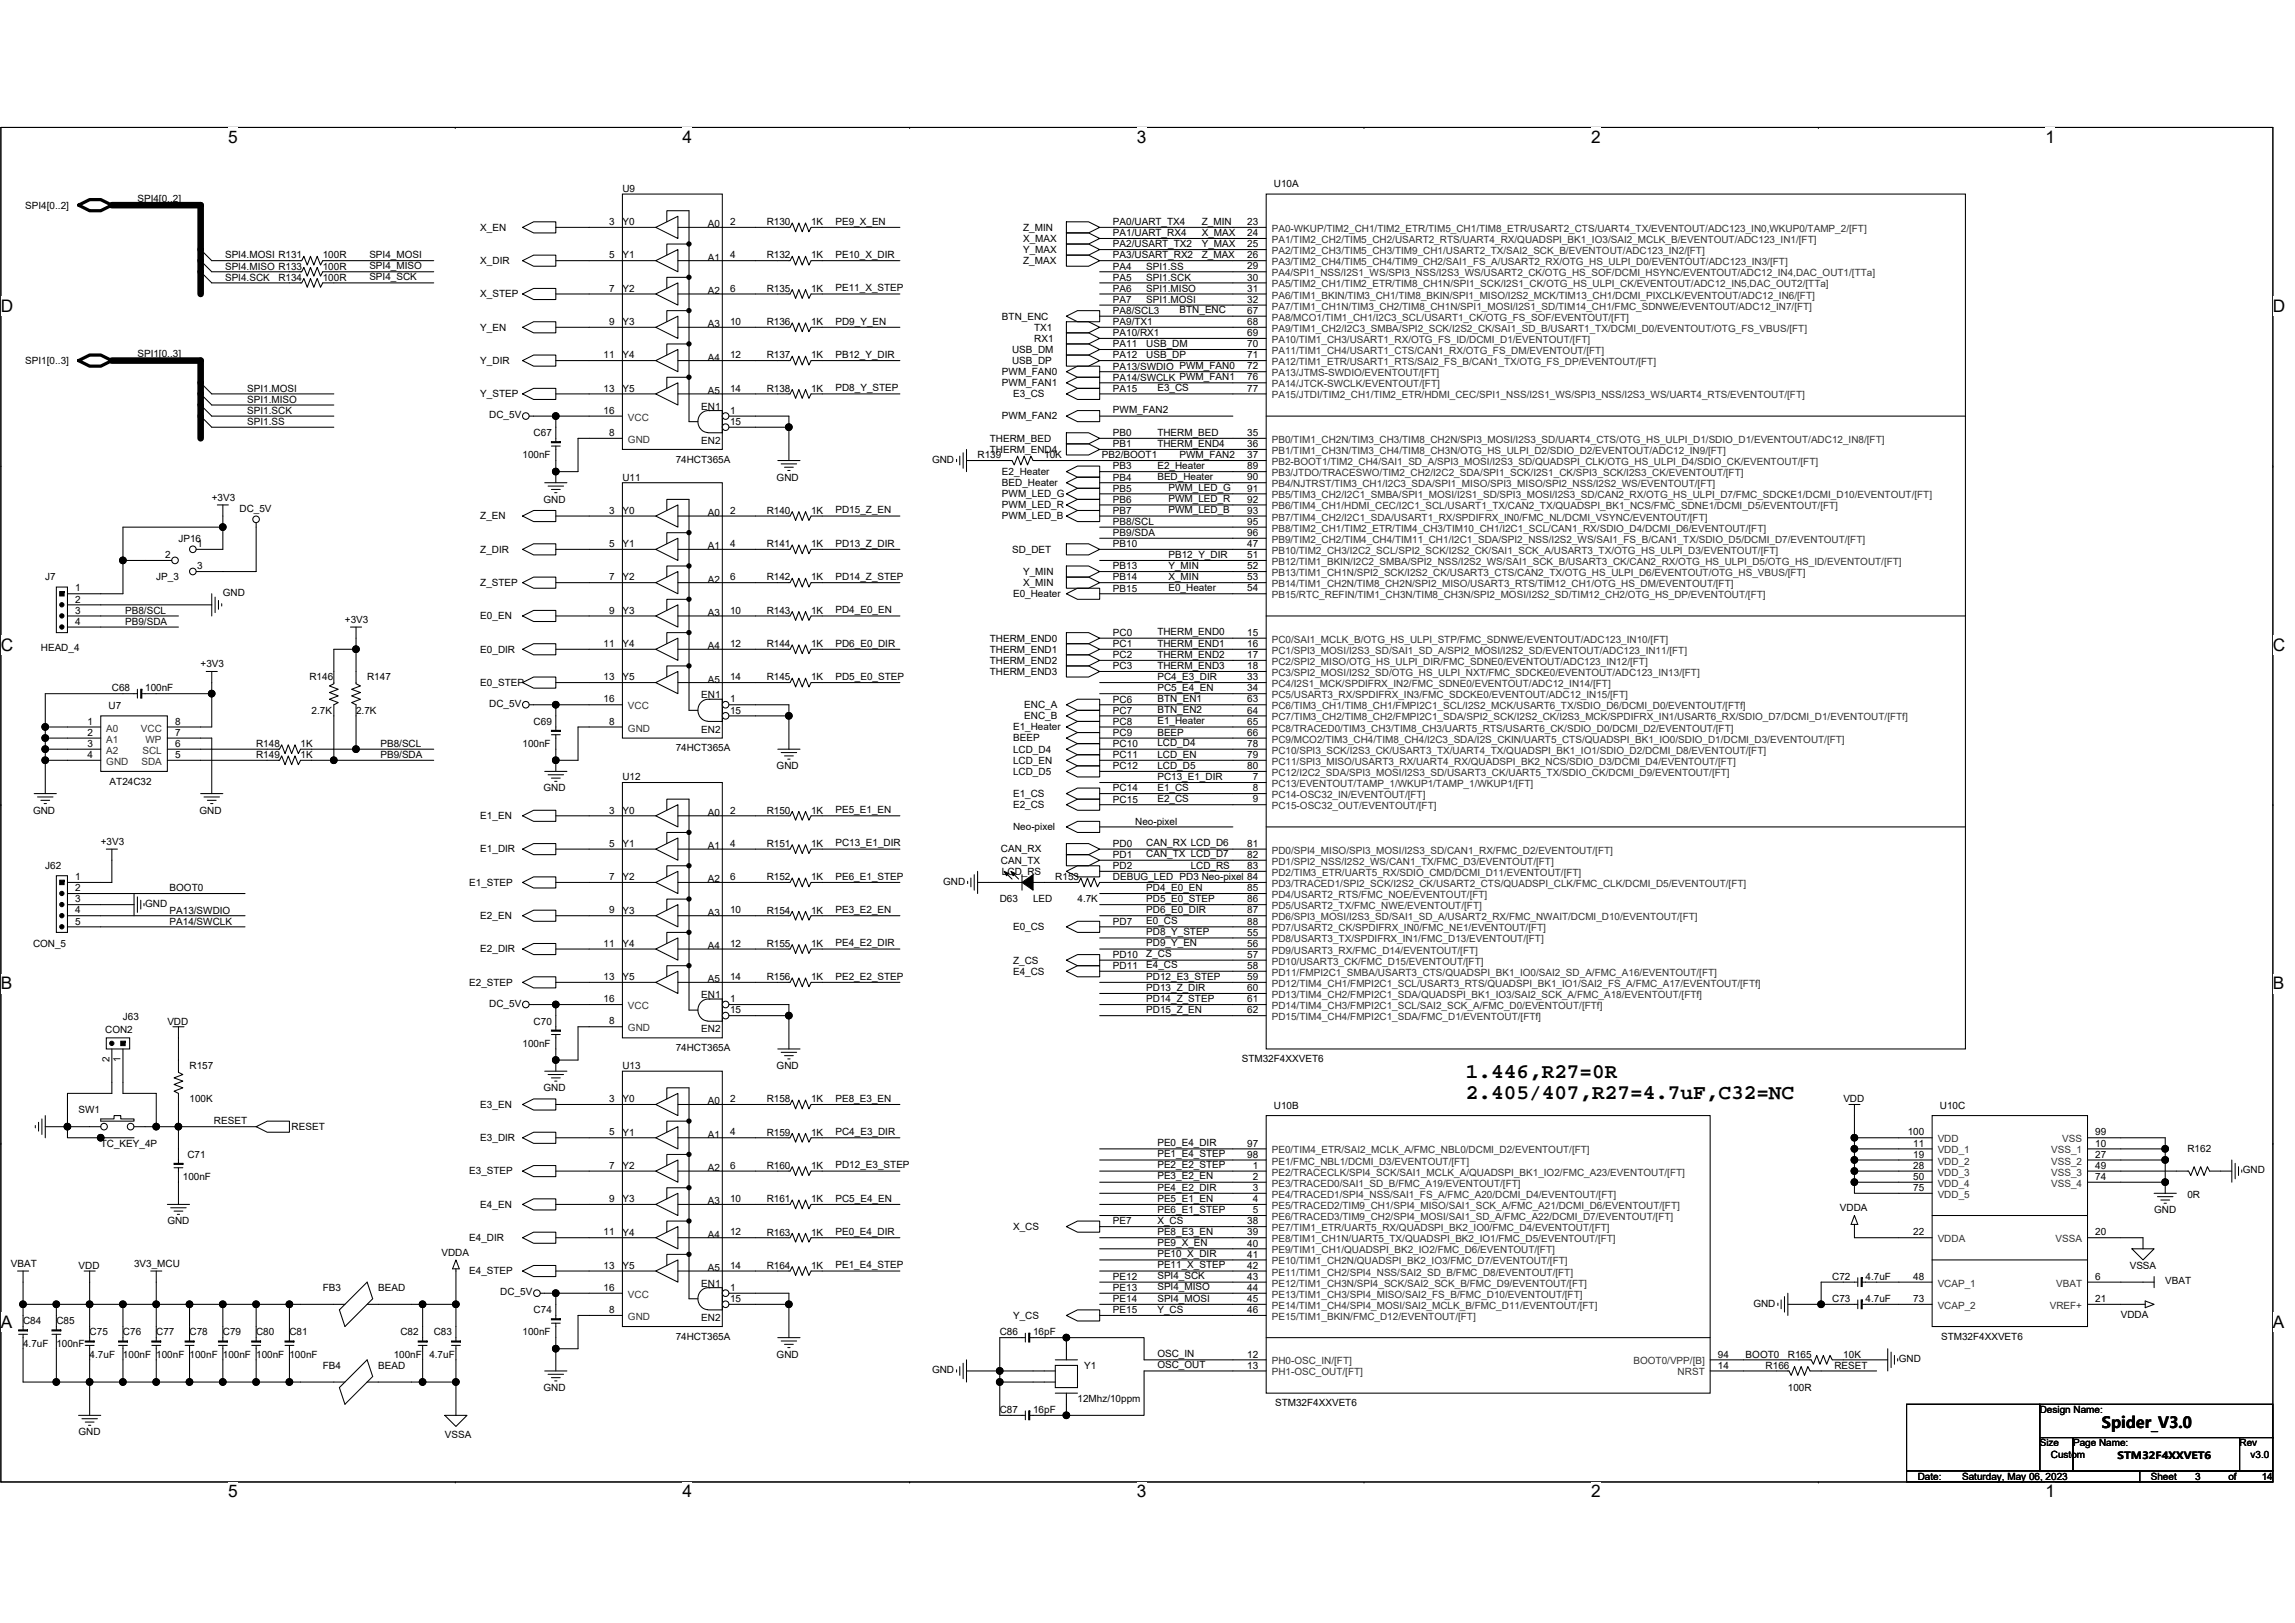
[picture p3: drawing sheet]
<svg xmlns="http://www.w3.org/2000/svg" width="420mm" height="297mm" viewBox="0 0 420 297" stroke-linecap="round" stroke-linejoin="round" font-family="sans-serif">
<defs><g id="words">
<g font-size="3.9">
<text x="268.4" y="197.2">1.446,R27=0R</text>
<text x="268.4" y="201.1">2.405/407,R27=4.7uF,C32=NC</text>
</g>
<g font-size="3.2">
<text x="41.8" y="26.1">5</text>
<text x="124.9" y="26.1">4</text>
<text x="208.1" y="26.1">3</text>
<text x="291.3" y="26.1">2</text>
<text x="374.5" y="26.1">1</text>
<text x=".2" y="57.1">D</text>
<text x="416.1" y="57.1">D</text>
<text x=".2" y="119.1">C</text>
<text x="416.1" y="119.1">C</text>
<text x=".2" y="181.1">B</text>
<text x="416.1" y="181.1">B</text>
<text x=".2" y="243.1">A</text>
<text x="416.1" y="243.1">A</text>
<text x="41.8" y="274">5</text>
<text x="124.9" y="274">4</text>
<text x="208.1" y="274">3</text>
<text x="291.3" y="274">2</text>
<text x="374.5" y="274">1</text>
</g>
<text font-size="2.8" x="384.8" y="261.4">Spider_V3.0</text>
<g font-size="1.8">
<text x="114" y="35.1">U9</text>
<text x="233.2" y="34.3">U10A</text>
<text x="4.6" y="38.2">SPI4[0..2]</text>
<text x="25.2" y="36.9">SPI4[0..2]</text>
<text x="111.5" y="41.2">3</text>
<text x="114" y="41.2">Y0</text>
<text x="129.6" y="41.6">A0</text>
<text x="133.7" y="41.2">2</text>
<text x="140.4" y="41.2">R130</text>
<text x="148.5" y="41.2">1K</text>
<text x="153" y="41.1">PE9_X_EN</text>
<text x="203.8" y="41.1">PA0/UART_TX4</text>
<text x="220" y="41.1">Z_MIN</text>
<text x="228.4" y="41.2">23</text>
<text x="41.2" y="47.3">SPI4.MOSI R131</text>
<text x="59.1" y="47.3">100R</text>
<text x="67.6" y="47.2">SPI4_MOSI</text>
<text x="87.9" y="42.2">X_EN</text>
<text x="111.5" y="47.3">5</text>
<text x="114" y="47.3">Y1</text>
<text x="129.6" y="47.7">A1</text>
<text x="133.7" y="47.3">4</text>
<text x="140.4" y="47.3">R132</text>
<text x="148.5" y="47.3">1K</text>
<text x="153" y="47.2">PE10_X_DIR</text>
<text x="187.3" y="42.2">Z_MIN</text>
<text x="187.3" y="44.3">X_MAX</text>
<text x="187.3" y="46.3">Y_MAX</text>
<text x="203.8" y="43.1">PA1/UART_RX4</text>
<text x="203.8" y="45.2">PA2/USART_TX2</text>
<text x="203.8" y="47.2">PA3/USART_RX2</text>
<text x="220" y="43.1">X_MAX</text>
<text x="220" y="47.2">Z_MAX</text>
<text x="220" y="45.2">Y_MAX</text>
<text x="228.4" y="43.2">24</text>
<text x="228.4" y="47.3">26</text>
<text x="228.4" y="45.3">25</text>
<text x="41.2" y="51.4">SPI4.SCK</text>
<text x="41.2" y="49.3">SPI4.MISO R133</text>
<text x="51" y="51.4">R134</text>
<text x="59.1" y="49.3">100R</text>
<text x="59.1" y="51.4">100R</text>
<text x="67.6" y="49.2">SPI4_MISO</text>
<text x="67.6" y="51.3">SPI4_SCK</text>
<text x="87.9" y="48.3">X_DIR</text>
<text x="111.5" y="53.4">7</text>
<text x="114" y="53.4">Y2</text>
<text x="129.6" y="53.8">A2</text>
<text x="133.7" y="53.4">6</text>
<text x="140.4" y="53.4">R135</text>
<text x="148.5" y="53.4">1K</text>
<text x="153" y="53.3">PE11_X_STEP</text>
<text x="187.3" y="48.3">Z_MAX</text>
<text x="203.8" y="49.3">PA4</text>
<text x="203.8" y="51.4">PA5</text>
<text x="203.8" y="53.4">PA6</text>
<text x="209.9" y="49.3">SPI1.SS</text>
<text x="209.9" y="51.4">SPI1.SCK</text>
<text x="209.9" y="53.4">SPI1.MISO</text>
<text x="228.4" y="49.3">29</text>
<text x="228.4" y="51.4">30</text>
<text x="228.4" y="53.4">31</text>
<text x="87.9" y="54.4">X_STEP</text>
<text x="111.5" y="59.5">9</text>
<text x="114" y="59.5">Y3</text>
<text x="129.6" y="59.9">A3</text>
<text x="133.7" y="59.5">10</text>
<text x="140.4" y="59.5">R136</text>
<text x="148.5" y="59.5">1K</text>
<text x="153" y="59.4">PD9_Y_EN</text>
<text x="183.4" y="58.5">BTN_ENC</text>
<text x="203.8" y="55.4">PA7</text>
<text x="203.8" y="57.5">PA8/SCL3</text>
<text x="203.8" y="59.5">PA9/TX1</text>
<text x="209.9" y="55.4">SPI1.MOSI</text>
<text x="216" y="57.4">BTN_ENC</text>
<text x="228.4" y="55.4">32</text>
<text x="228.4" y="57.4">67</text>
<text x="228.4" y="59.5">68</text>
<text x="25.2" y="65.4">SPI1[0..3]</text>
<text x="87.9" y="60.5">Y_EN</text>
<text x="110.5" y="65.6">11</text>
<text x="114" y="65.6">Y4</text>
<text x="129.6" y="66">A4</text>
<text x="133.7" y="65.6">12</text>
<text x="140.4" y="65.6">R137</text>
<text x="148.5" y="65.6">1K</text>
<text x="153" y="65.5">PB12_Y_DIR</text>
<text x="185.3" y="64.6">USB_DM</text>
<text x="189.3" y="60.5">TX1</text>
<text x="189.3" y="62.5">RX1</text>
<text x="203.8" y="61.5">PA10/RX1</text>
<text x="203.8" y="63.6">PA11</text>
<text x="203.8" y="65.6">PA12</text>
<text x="209.9" y="63.5">USB_DM</text>
<text x="209.9" y="65.5">USB_DP</text>
<text x="228.4" y="61.5">69</text>
<text x="228.4" y="63.5">70</text>
<text x="228.4" y="65.6">71</text>
<text x="4.6" y="66.6">SPI1[0..3]</text>
<text x="45.3" y="71.7">SPI1.MOSI</text>
<text x="87.9" y="66.6">Y_DIR</text>
<text x="110.5" y="71.7">13</text>
<text x="114" y="71.7">Y5</text>
<text x="133.7" y="71.7">14</text>
<text x="140.4" y="71.7">R138</text>
<text x="148.5" y="71.7">1K</text>
<text x="153" y="71.6">PD8_Y_STEP</text>
<text x="183.4" y="68.6">PWM_FAN0</text>
<text x="183.4" y="70.7">PWM_FAN1</text>
<text x="185.3" y="66.6">USB_DP</text>
<text x="203.8" y="67.6">PA13/SWDIO PWM_FAN0</text>
<text x="203.8" y="69.7">PA14/SWCLK PWM_FAN1</text>
<text x="203.8" y="71.7">PA15</text>
<text x="211.9" y="71.6">E3_CS</text>
<text x="228.4" y="67.6">72</text>
<text x="228.4" y="69.6">76</text>
<text x="228.4" y="71.7">77</text>
<text x="45.3" y="75.8">SPI1.SCK</text>
<text x="45.3" y="73.7">SPI1.MISO</text>
<text x="45.3" y="77.8">SPI1.SS</text>
<text x="87.9" y="72.7">Y_STEP</text>
<text x="89.6" y="76.6">DC_5V</text>
<text x="110.5" y="75.7">16</text>
<text x="128.4" y="75">EN1</text>
<text x="129.6" y="72.1">A5</text>
<text x="133.7" y="75.7">1</text>
<text x="133.7" y="77.8">15</text>
<text x="183.4" y="76.8">PWM_FAN2</text>
<text x="185.5" y="72.7">E3_CS</text>
<text x="203.8" y="75.6">PWM_FAN2</text>
<text x="95.7" y="83.9">100nF</text>
<text x="97.7" y="79.8">C67</text>
<text x="111.5" y="79.8">8</text>
<text x="128.4" y="81.2">EN2</text>
<text x="179" y="83.9">R139</text>
<text x="181.2" y="80.8">THERM_BED</text>
<text x="181.2" y="82.9">THERM_END4</text>
<text x="191.2" y="83.9">10K</text>
<text x="201.7" y="83.9">PB2/BOOT1</text>
<text x="203.8" y="79.8">PB0</text>
<text x="203.8" y="81.9">PB1</text>
<text x="211.9" y="79.7">THERM_BED</text>
<text x="211.9" y="81.7">THERM_END4</text>
<text x="216" y="83.8">PWM_FAN2</text>
<text x="228.4" y="81.8">36</text>
<text x="228.4" y="79.8">35</text>
<text x="228.4" y="83.9">37</text>
<text x="114" y="87.9">U11</text>
<text x="123.7" y="84.7">74HCT365A</text>
<text x="142.2" y="87.9">GND</text>
<text x="170.6" y="84.7">GND</text>
<text x="183.4" y="86.9">E2_Heater</text>
<text x="183.4" y="89">BED_Heater</text>
<text x="203.8" y="85.9">PB3</text>
<text x="203.8" y="87.9">PB4</text>
<text x="203.8" y="90">PB5</text>
<text x="211.9" y="85.8">E2_Heater</text>
<text x="211.9" y="87.8">BED_Heater</text>
<text x="213.9" y="89.9">PWM_LED_G</text>
<text x="228.4" y="85.9">89</text>
<text x="228.4" y="87.9">90</text>
<text x="228.4" y="90">91</text>
<text x="38.8" y="91.6">+3V3</text>
<text x="43.8" y="93.6">DC_5V</text>
<text x="87.9" y="95.1">Z_EN</text>
<text x="99.5" y="92">GND</text>
<text x="111.5" y="94">3</text>
<text x="114" y="94">Y0</text>
<text x="129.6" y="94.4">A0</text>
<text x="133.7" y="94">2</text>
<text x="140.4" y="94">R140</text>
<text x="148.5" y="94">1K</text>
<text x="153" y="93.9">PD15_Z_EN</text>
<text x="183.4" y="91">PWM_LED_G</text>
<text x="183.4" y="93">PWM_LED_R</text>
<text x="183.4" y="95.1">PWM_LED_B</text>
<text x="203.8" y="92">PB6</text>
<text x="203.8" y="94">PB7</text>
<text x="213.9" y="91.9">PWM_LED_R</text>
<text x="213.9" y="93.9">PWM_LED_B</text>
<text x="228.4" y="92">92</text>
<text x="228.4" y="94">93</text>
<text x="32.7" y="99.1">JP16</text>
<text x="36.1" y="100.1">1</text>
<text x="87.9" y="101.2">Z_DIR</text>
<text x="111.5" y="100.1">5</text>
<text x="114" y="100.1">Y1</text>
<text x="129.6" y="100.5">A1</text>
<text x="133.7" y="100.1">4</text>
<text x="140.4" y="100.1">R141</text>
<text x="148.5" y="100.1">1K</text>
<text x="153" y="100">PD13_Z_DIR</text>
<text x="185.3" y="101.2">SD_DET</text>
<text x="203.8" y="96.1">PB8/SCL</text>
<text x="203.8" y="98.1">PB9/SDA</text>
<text x="203.8" y="100.1">PB10</text>
<text x="228.4" y="100.1">47</text>
<text x="228.4" y="96.1">95</text>
<text x="228.4" y="98.1">96</text>
<text x="8.3" y="106.2">J7</text>
<text x="28.6" y="106.2">JP_3</text>
<text x="30.2" y="102.2">2</text>
<text x="36.1" y="104.2">3</text>
<text x="87.9" y="107.3">Z_STEP</text>
<text x="111.5" y="106.2">7</text>
<text x="114" y="106.2">Y2</text>
<text x="129.6" y="106.6">A2</text>
<text x="133.7" y="106.2">6</text>
<text x="140.4" y="106.2">R142</text>
<text x="148.5" y="106.2">1K</text>
<text x="153" y="106.1">PD14_Z_STEP</text>
<text x="187.3" y="105.2">Y_MIN</text>
<text x="187.3" y="107.3">X_MIN</text>
<text x="203.8" y="104.2">PB13</text>
<text x="203.8" y="106.2">PB14</text>
<text x="213.9" y="102.1">PB12_Y_DIR</text>
<text x="213.9" y="104.1">Y_MIN</text>
<text x="213.9" y="106.1">X_MIN</text>
<text x="228.4" y="104.2">52</text>
<text x="228.4" y="102.2">51</text>
<text x="228.4" y="106.2">53</text>
<text x="13.8" y="108.2">1</text>
<text x="13.8" y="110.3">2</text>
<text x="13.8" y="112.3">3</text>
<text x="22.9" y="112.3">PB8/SCL</text>
<text x="40.8" y="109.1">GND</text>
<text x="63.2" y="114">+3V3</text>
<text x="87.9" y="113.3">E0_EN</text>
<text x="111.5" y="112.3">9</text>
<text x="114" y="112.3">Y3</text>
<text x="129.6" y="112.7">A3</text>
<text x="133.7" y="112.3">10</text>
<text x="140.4" y="112.3">R143</text>
<text x="148.5" y="112.3">1K</text>
<text x="153" y="112.2">PD4_E0_EN</text>
<text x="185.5" y="109.3">E0_Heater</text>
<text x="203.8" y="108.3">PB15</text>
<text x="213.9" y="108.2">E0_Heater</text>
<text x="228.4" y="108.2">54</text>
<text x="7.5" y="119.2">HEAD_4</text>
<text x="13.8" y="114.3">4</text>
<text x="22.9" y="114.4">PB9/SDA</text>
<text x="87.9" y="119.4">E0_DIR</text>
<text x="110.5" y="118.4">11</text>
<text x="114" y="118.4">Y4</text>
<text x="129.6" y="118.8">A4</text>
<text x="133.7" y="118.4">12</text>
<text x="140.4" y="118.4">R144</text>
<text x="148.5" y="118.4">1K</text>
<text x="153" y="118.3">PD6_E0_DIR</text>
<text x="181.2" y="117.4">THERM_END0</text>
<text x="181.2" y="119.4">THERM_END1</text>
<text x="203.8" y="116.4">PC0</text>
<text x="203.8" y="118.4">PC1</text>
<text x="211.9" y="116.3">THERM_END0</text>
<text x="211.9" y="118.3">THERM_END1</text>
<text x="228.4" y="118.4">16</text>
<text x="228.4" y="116.4">15</text>
<text x="36.7" y="122.1">+3V3</text>
<text x="56.7" y="124.5">R146</text>
<text x="67.2" y="124.5">R147</text>
<text x="87.9" y="125.5">E0_STEP</text>
<text x="110.5" y="124.5">13</text>
<text x="114" y="124.5">Y5</text>
<text x="129.6" y="124.9">A5</text>
<text x="133.7" y="124.5">14</text>
<text x="140.4" y="124.5">R145</text>
<text x="148.5" y="124.5">1K</text>
<text x="153" y="124.4">PD5_E0_STEP</text>
<text x="181.2" y="121.5">THERM_END2</text>
<text x="181.2" y="123.5">THERM_END3</text>
<text x="203.8" y="120.5">PC2</text>
<text x="203.8" y="122.5">PC3</text>
<text x="211.9" y="120.4">THERM_END2</text>
<text x="211.9" y="122.4">THERM_END3</text>
<text x="211.9" y="124.4">PC4_E3_DIR</text>
<text x="228.4" y="120.4">17</text>
<text x="228.4" y="122.5">18</text>
<text x="228.4" y="124.5">33</text>
<text x="19.9" y="129.8">U7</text>
<text x="20.5" y="126.6">C68</text>
<text x="26.6" y="126.6">100nF</text>
<text x="57.1" y="130.6">2.7K</text>
<text x="65.2" y="130.6">2.7K</text>
<text x="89.6" y="129.4">DC_5V</text>
<text x="110.5" y="128.6">16</text>
<text x="128.4" y="127.8">EN1</text>
<text x="133.7" y="128.6">1</text>
<text x="133.7" y="130.6">15</text>
<text x="187.5" y="129.6">ENC_A</text>
<text x="187.5" y="131.6">ENC_B</text>
<text x="203.8" y="128.6">PC6</text>
<text x="203.8" y="130.6">PC7</text>
<text x="211.9" y="128.5">BTN_EN1</text>
<text x="211.9" y="130.5">BTN_EN2</text>
<text x="211.9" y="126.4">PC5_E4_EN</text>
<text x="228.4" y="130.6">64</text>
<text x="228.4" y="126.5">34</text>
<text x="228.4" y="128.6">63</text>
<text x="16" y="132.6">1</text>
<text x="16" y="134.7">2</text>
<text x="16" y="136.7">3</text>
<text x="32.1" y="132.6">8</text>
<text x="32.1" y="136.7">6</text>
<text x="32.1" y="134.7">7</text>
<text x="46.9" y="136.7">R148</text>
<text x="55" y="136.7">1K</text>
<text x="69.6" y="136.7">PB8/SCL</text>
<text x="95.7" y="136.7">100nF</text>
<text x="97.7" y="132.7">C69</text>
<text x="111.5" y="132.6">8</text>
<text x="123.7" y="137.5">74HCT365A</text>
<text x="128.4" y="134.1">EN2</text>
<text x="185.5" y="133.7">E1_Heater</text>
<text x="185.5" y="137.7">LCD_D4</text>
<text x="185.5" y="135.7">BEEP</text>
<text x="203.8" y="132.7">PC8</text>
<text x="203.8" y="134.7">PC9</text>
<text x="203.8" y="136.7">PC10</text>
<text x="211.9" y="134.7">BEEP</text>
<text x="211.9" y="132.5">E1_Heater</text>
<text x="211.9" y="136.6">LCD_D4</text>
<text x="228.4" y="136.7">78</text>
<text x="228.4" y="134.7">66</text>
<text x="228.4" y="132.6">65</text>
<text x="16" y="138.7">4</text>
<text x="20.1" y="143.6">AT24C32</text>
<text x="32.1" y="138.7">5</text>
<text x="46.9" y="138.7">R149</text>
<text x="55" y="138.7">1K</text>
<text x="69.6" y="138.7">PB9/SDA</text>
<text x="114" y="142.8">U12</text>
<text x="142.2" y="140.8">GND</text>
<text x="185.5" y="141.8">LCD_D5</text>
<text x="185.5" y="139.8">LCD_EN</text>
<text x="203.8" y="138.7">PC11</text>
<text x="203.8" y="140.8">PC12</text>
<text x="211.9" y="138.6">LCD_EN</text>
<text x="211.9" y="140.7">LCD_D5</text>
<text x="211.9" y="142.7">PC13_E1_DIR</text>
<text x="228.4" y="138.7">79</text>
<text x="228.4" y="140.8">80</text>
<text x="229.4" y="142.8">7</text>
<text x="6" y="148.9">GND</text>
<text x="36.5" y="148.9">GND</text>
<text x="87.9" y="149.9">E1_EN</text>
<text x="99.5" y="144.8">GND</text>
<text x="111.5" y="148.9">3</text>
<text x="114" y="148.9">Y0</text>
<text x="129.6" y="149.3">A0</text>
<text x="133.7" y="148.9">2</text>
<text x="140.4" y="148.9">R150</text>
<text x="148.5" y="148.9">1K</text>
<text x="153" y="148.8">PE5_E1_EN</text>
<text x="185.5" y="145.9">E1_CS</text>
<text x="185.5" y="147.9">E2_CS</text>
<text x="203.8" y="144.8">PC14</text>
<text x="203.8" y="146.9">PC15</text>
<text x="211.9" y="144.7">E1_CS</text>
<text x="211.9" y="146.8">E2_CS</text>
<text x="229.4" y="144.8">8</text>
<text x="229.4" y="146.9">9</text>
<text x="18.4" y="154.6">+3V3</text>
<text x="111.5" y="155">5</text>
<text x="114" y="155">Y1</text>
<text x="129.6" y="155.4">A1</text>
<text x="133.7" y="155">4</text>
<text x="140.4" y="155">R151</text>
<text x="148.5" y="155">1K</text>
<text x="153" y="154.9">PC13_E1_DIR</text>
<text x="185.5" y="152">Neo-pixel</text>
<text x="203.8" y="155">PD0</text>
<text x="207.8" y="150.9">Neo-pixel</text>
<text x="209.9" y="154.9">CAN_RX LCD_D6</text>
<text x="228.4" y="155">81</text>
<text x="8.3" y="159.1">J62</text>
<text x="13.8" y="161.1">1</text>
<text x="87.9" y="156">E1_DIR</text>
<text x="111.5" y="161.1">7</text>
<text x="114" y="161.1">Y2</text>
<text x="129.6" y="161.5">A2</text>
<text x="133.7" y="161.1">6</text>
<text x="140.4" y="161.1">R152</text>
<text x="148.5" y="161.1">1K</text>
<text x="153" y="161">PE6_E1_STEP</text>
<text x="172.7" y="161.9">GND</text>
<text x="183.2" y="158.1">CAN_TX</text>
<text x="183.2" y="156">CAN_RX</text>
<text x="183.4" y="160.1">LCD_RS</text>
<text x="193.2" y="161.1">R153</text>
<text x="203.8" y="161">DEBUG_LED PD3 Neo-pixel 84</text>
<text x="203.8" y="157">PD1</text>
<text x="203.8" y="159.1">PD2</text>
<text x="209.9" y="156.9">CAN_TX LCD_D7</text>
<text x="218" y="159">LCD_RS</text>
<text x="228.4" y="157">82</text>
<text x="228.4" y="159">83</text>
<text x="13.8" y="163.1">2</text>
<text x="13.8" y="165.1">3</text>
<text x="13.8" y="167.2">4</text>
<text x="26.6" y="166">GND</text>
<text x="31" y="167.2">PA13/SWDIO</text>
<text x="31" y="163.1">BOOT0</text>
<text x="85.9" y="162.1">E1_STEP</text>
<text x="111.5" y="167.2">9</text>
<text x="114" y="167.2">Y3</text>
<text x="129.6" y="167.6">A3</text>
<text x="133.7" y="167.2">10</text>
<text x="140.4" y="167.2">R154</text>
<text x="148.5" y="167.2">1K</text>
<text x="153" y="167.1">PE3_E2_EN</text>
<text x="183" y="165.2">D63</text>
<text x="189.1" y="165.2">LED</text>
<text x="197.3" y="165.2">4.7K</text>
<text x="209.9" y="163">PD4_E0_EN</text>
<text x="209.9" y="165.1">PD5_E0_STEP</text>
<text x="209.9" y="167.1">PD6_E0_DIR</text>
<text x="228.4" y="163.1">85</text>
<text x="228.4" y="165.1">86</text>
<text x="228.4" y="167.2">87</text>
<text x="6" y="173.3">CON_5</text>
<text x="13.8" y="169.2">5</text>
<text x="31" y="169.2">PA14/SWCLK</text>
<text x="87.9" y="168.2">E2_EN</text>
<text x="110.5" y="173.3">11</text>
<text x="114" y="173.3">Y4</text>
<text x="129.6" y="173.7">A4</text>
<text x="133.7" y="173.3">12</text>
<text x="140.4" y="173.3">R155</text>
<text x="148.5" y="173.3">1K</text>
<text x="153" y="173.2">PE4_E2_DIR</text>
<text x="185.5" y="170.2">E0_CS</text>
<text x="203.8" y="169.2">PD7</text>
<text x="209.9" y="171.2">PD8_Y_STEP</text>
<text x="209.9" y="173.2">PD9_Y_EN</text>
<text x="209.9" y="169.1">E0_CS</text>
<text x="228.4" y="169.2">88</text>
<text x="228.4" y="171.2">55</text>
<text x="228.4" y="173.3">56</text>
<text x="87.9" y="174.3">E2_DIR</text>
<text x="110.5" y="179.4">13</text>
<text x="114" y="179.4">Y5</text>
<text x="129.6" y="179.8">A5</text>
<text x="133.7" y="179.4">14</text>
<text x="140.4" y="179.4">R156</text>
<text x="148.5" y="179.4">1K</text>
<text x="153" y="179.3">PE2_E2_STEP</text>
<text x="185.5" y="176.3">Z_CS</text>
<text x="185.5" y="178.4">E4_CS</text>
<text x="203.8" y="175.3">PD10</text>
<text x="203.8" y="177.4">PD11</text>
<text x="209.9" y="179.3">PD12_E3_STEP</text>
<text x="209.9" y="175.2">Z_CS</text>
<text x="209.9" y="177.2">E4_CS</text>
<text x="228.4" y="177.3">58</text>
<text x="228.4" y="179.4">59</text>
<text x="228.4" y="175.3">57</text>
<text x="85.9" y="180.4">E2_STEP</text>
<text x="89.6" y="184.3">DC_5V</text>
<text x="110.5" y="183.4">16</text>
<text x="128.4" y="182.6">EN1</text>
<text x="133.7" y="183.4">1</text>
<text x="133.7" y="185.5">15</text>
<text x="209.9" y="181.3">PD13_Z_DIR</text>
<text x="209.9" y="183.3">PD14_Z_STEP</text>
<text x="209.9" y="185.4">PD15_Z_EN</text>
<text x="228.4" y="181.4">60</text>
<text x="228.4" y="183.4">61</text>
<text x="228.4" y="185.5">62</text>
<text x="19.3" y="189.1">CON2</text>
<text x="22.5" y="186.7">J63</text>
<text x="30.6" y="187.5">VDD</text>
<text x="95.7" y="191.6">100nF</text>
<text x="97.7" y="187.5">C70</text>
<text x="111.5" y="187.5">8</text>
<text x="128.4" y="188.9">EN2</text>
<text x="20.1" y="194.4" transform="rotate(-90 20.1 194.4)">2</text>
<text x="22.1" y="194.4" transform="rotate(-90 22.1 194.4)">1</text>
<text x="34.7" y="195.6">R157</text>
<text x="114" y="195.6">U13</text>
<text x="123.7" y="192.4">74HCT365A</text>
<text x="142.2" y="195.6">GND</text>
<text x="227.3" y="194.4">STM32F4XXVET6</text>
<text x="14.4" y="203.8">SW1</text>
<text x="34.7" y="201.7">100K</text>
<text x="87.9" y="202.8">E3_EN</text>
<text x="99.5" y="199.7">GND</text>
<text x="111.5" y="201.7">3</text>
<text x="114" y="201.7">Y0</text>
<text x="129.6" y="202.1">A0</text>
<text x="133.7" y="201.7">2</text>
<text x="140.4" y="201.7">R158</text>
<text x="148.5" y="201.7">1K</text>
<text x="153" y="201.6">PE8_E3_EN</text>
<text x="233.2" y="203">U10B</text>
<text x="337.5" y="201.7">VDD</text>
<text x="355.1" y="203">U10C</text>
<text x="18.4" y="209.9">TC_KEY_4P</text>
<text x="39.2" y="205.8">RESET</text>
<text x="53.4" y="206.8">RESET</text>
<text x="87.9" y="208.9">E3_DIR</text>
<text x="111.5" y="207.8">5</text>
<text x="114" y="207.8">Y1</text>
<text x="129.6" y="208.2">A1</text>
<text x="133.7" y="207.8">4</text>
<text x="140.4" y="207.8">R159</text>
<text x="148.5" y="207.8">1K</text>
<text x="153" y="207.7">PC4_E3_DIR</text>
<text x="211.9" y="209.8">PE0_E4_DIR</text>
<text x="228.4" y="209.8">97</text>
<text x="349.3" y="207.8">100</text>
<text x="350.3" y="209.8">11</text>
<text x="383.6" y="207.8">99</text>
<text x="383.6" y="209.8">10</text>
<text x="33.5" y="216">100nF</text>
<text x="34.3" y="211.9">C71</text>
<text x="85.9" y="214.9">E3_STEP</text>
<text x="111.5" y="213.9">7</text>
<text x="114" y="213.9">Y2</text>
<text x="129.6" y="214.3">A2</text>
<text x="133.7" y="213.9">6</text>
<text x="140.4" y="213.9">R160</text>
<text x="148.5" y="213.9">1K</text>
<text x="153" y="213.8">PD12_E3_STEP</text>
<text x="211.9" y="211.8">PE1_E4_STEP</text>
<text x="211.9" y="213.8">PE2_E2_STEP</text>
<text x="211.9" y="215.9">PE3_E2_EN</text>
<text x="228.4" y="211.9">98</text>
<text x="229.4" y="215.9">2</text>
<text x="229.4" y="213.9">1</text>
<text x="350.3" y="211.9">19</text>
<text x="350.3" y="213.9">28</text>
<text x="350.3" y="215.9">50</text>
<text x="383.6" y="211.9">27</text>
<text x="383.6" y="213.9">49</text>
<text x="383.6" y="215.9">74</text>
<text x="400.5" y="210.9">R162</text>
<text x="410.6" y="214.7">GND</text>
<text x="87.9" y="221">E4_EN</text>
<text x="111.5" y="220">9</text>
<text x="114" y="220">Y3</text>
<text x="129.6" y="220.4">A3</text>
<text x="133.7" y="220">10</text>
<text x="140.4" y="220">R161</text>
<text x="148.5" y="220">1K</text>
<text x="153" y="219.9">PC5_E4_EN</text>
<text x="211.9" y="217.9">PE4_E2_DIR</text>
<text x="211.9" y="219.9">PE5_E1_EN</text>
<text x="211.9" y="222">PE6_E1_STEP</text>
<text x="229.4" y="218">3</text>
<text x="229.4" y="220">4</text>
<text x="336.9" y="221.7">VDDA</text>
<text x="350.3" y="218">75</text>
<text x="400.5" y="219.2">0R</text>
<text x="30.6" y="224.1">GND</text>
<text x="85.9" y="227.1">E4_DIR</text>
<text x="110.5" y="226.1">11</text>
<text x="114" y="226.1">Y4</text>
<text x="129.6" y="226.5">A4</text>
<text x="133.7" y="226.1">12</text>
<text x="140.4" y="226.1">R163</text>
<text x="148.5" y="226.1">1K</text>
<text x="153" y="226">PE0_E4_DIR</text>
<text x="185.5" y="225.1">X_CS</text>
<text x="203.8" y="224.1">PE7</text>
<text x="211.9" y="224">X_CS</text>
<text x="211.9" y="226">PE8_E3_EN</text>
<text x="228.4" y="224.1">38</text>
<text x="228.4" y="226.1">39</text>
<text x="229.4" y="222">5</text>
<text x="350.3" y="226.1">22</text>
<text x="383.6" y="226.1">20</text>
<text x="394.4" y="222.1">GND</text>
<text x="2" y="231.8">VBAT</text>
<text x="14.4" y="232.2">VDD</text>
<text x="24.5" y="231.8">3V3_MCU</text>
<text x="80.8" y="229.8">VDDA</text>
<text x="85.9" y="233.2">E4_STEP</text>
<text x="110.5" y="232.2">13</text>
<text x="114" y="232.2">Y5</text>
<text x="129.6" y="232.6">A5</text>
<text x="133.7" y="232.2">14</text>
<text x="140.4" y="232.2">R164</text>
<text x="148.5" y="232.2">1K</text>
<text x="153" y="232.1">PE1_E4_STEP</text>
<text x="211.9" y="228">PE9_X_EN</text>
<text x="211.9" y="230.1">PE10_X_DIR</text>
<text x="211.9" y="232.1">PE11_X_STEP</text>
<text x="228.4" y="232.2">42</text>
<text x="228.4" y="230.2">41</text>
<text x="228.4" y="228.1">40</text>
<text x="389.9" y="232.2">VSSA</text>
<text x="59.1" y="236.3">FB3</text>
<text x="69.2" y="236.3">BEAD</text>
<text x="91.6" y="237.1">DC_5V</text>
<text x="110.5" y="236.3">16</text>
<text x="128.4" y="235.5">EN1</text>
<text x="133.7" y="236.3">1</text>
<text x="133.7" y="238.3">15</text>
<text x="203.8" y="234.3">PE12</text>
<text x="203.8" y="236.3">PE13</text>
<text x="203.8" y="238.3">PE14</text>
<text x="211.9" y="234.1">SPI4_SCK</text>
<text x="211.9" y="236.2">SPI4_MISO</text>
<text x="211.9" y="238.2">SPI4_MOSI</text>
<text x="228.4" y="234.2">43</text>
<text x="228.4" y="236.3">44</text>
<text x="228.4" y="238.3">45</text>
<text x="321" y="239.1">GND</text>
<text x="335.4" y="238.3">C73</text>
<text x="335.4" y="234.3">C72</text>
<text x="341.5" y="238.3">4.7uF</text>
<text x="341.5" y="234.3">4.7uF</text>
<text x="350.3" y="234.2">48</text>
<text x="350.3" y="238.3">73</text>
<text x="383.6" y="238.3">21</text>
<text x="383.6" y="234.2">6</text>
<text x="396.4" y="235.1">VBAT</text>
<text x="4.2" y="242.4">C84</text>
<text x="10.3" y="242.4">C85</text>
<text x="16.4" y="244.4">C75</text>
<text x="22.5" y="244.4">C76</text>
<text x="28.6" y="244.4">C77</text>
<text x="34.7" y="244.4">C78</text>
<text x="40.8" y="244.4">C79</text>
<text x="46.9" y="244.4">C80</text>
<text x="53" y="244.4">C81</text>
<text x="73.3" y="244.4">C82</text>
<text x="79.4" y="244.4">C83</text>
<text x="95.7" y="244.4">100nF</text>
<text x="97.7" y="240.3">C74</text>
<text x="111.5" y="240.3">8</text>
<text x="123.7" y="245.2">74HCT365A</text>
<text x="128.4" y="241.8">EN2</text>
<text x="183" y="244.4">C86</text>
<text x="185.5" y="241.4">Y_CS</text>
<text x="189.1" y="244.4">16pF</text>
<text x="203.8" y="240.3">PE15</text>
<text x="211.9" y="240.2">Y_CS</text>
<text x="228.4" y="240.3">46</text>
<text x="355.4" y="245.2">STM32F4XXVET6</text>
<text x="388.3" y="241.2">VDDA</text>
<text x="4.2" y="246.4">4.7uF</text>
<text x="10.3" y="246.4">100nF</text>
<text x="16.4" y="248.5">4.7uF</text>
<text x="22.5" y="248.5">100nF 100nF 100nF 100nF 100nF 100nF</text>
<text x="59.1" y="250.5">FB4</text>
<text x="69.2" y="250.5">BEAD</text>
<text x="72.1" y="248.5">100nF</text>
<text x="78.6" y="248.5">4.7uF</text>
<text x="142.2" y="248.5">GND</text>
<text x="170.6" y="251.3">GND</text>
<text x="198.5" y="250.5">Y1</text>
<text x="211.9" y="248.4">OSC_IN</text>
<text x="211.9" y="250.4">OSC_OUT</text>
<text x="228.4" y="250.5">13</text>
<text x="228.4" y="248.5">12</text>
<text x="314.5" y="250.5">14</text>
<text x="314.5" y="248.5">94</text>
<text x="319.6" y="248.5">BOOT0</text>
<text x="323.2" y="250.5">R166</text>
<text x="327.3" y="248.5">R165</text>
<text x="335.8" y="250.5">RESET</text>
<text x="337.5" y="248.5">10K</text>
<text x="347.6" y="249.3">GND</text>
<text x="99.5" y="254.6">GND</text>
<text x="197.3" y="256.6">12Mhz/10ppm</text>
<text x="233.4" y="257.4">STM32F4XXVET6</text>
<text x="327.3" y="254.6">100R</text>
<text x="14.4" y="262.7">GND</text>
<text x="81.4" y="263.1">VSSA</text>
<text x="183" y="258.6">C87</text>
<text x="189.1" y="258.6">16pF</text>
<text x="373.4" y="258.6">Design Name:</text>
<text x="373.4" y="264.7">Size</text>
<text x="375.5" y="266.8">Custom</text>
<text x="379.5" y="264.7">Page Name:</text>
<text x="387.7" y="267.1">STM32F4XXVET6</text>
<text x="410" y="264.7">Rev</text>
<text x="412" y="266.8">v3.0</text>
<text x="351.1" y="270.8">Date:</text>
<text x="359.2" y="270.8">Saturday, May 06, 2023</text>
<text x="393.8" y="270.8">Sheet</text>
<text x="401.9" y="270.8">3</text>
<text x="408" y="270.8">of</text>
<text x="414.1" y="270.8">14</text>
</g>
<g font-size="1.8" fill="#333">
<text x="232.8" y="42.4">PA0-WKUP/TIM2_CH1/TIM2_ETR/TIM5_CH1/TIM8_ETR/USART2_CTS/UART4_TX/EVENTOUT/ADC123_IN0,WKUP0/TAMP_2/[FT]</text>
<text x="232.8" y="44.5">PA1/TIM2_CH2/TIM5_CH2/USART2_RTS/UART4_RX/QUADSPI_BK1_IO3/SAI2_MCLK_B/EVENTOUT/ADC123_IN1/[FT]</text>
<text x="232.8" y="46.5">PA2/TIM2_CH3/TIM5_CH3/TIM9_CH1/USART2_TX/SAI2_SCK_B/EVENTOUT/ADC123_IN2/[FT]</text>
<text x="232.8" y="48.5">PA3/TIM2_CH4/TIM5_CH4/TIM9_CH2/SAI1_FS_A/USART2_RX/OTG_HS_ULPI_D0/EVENTOUT/ADC123_IN3/[FT]</text>
<text x="232.8" y="50.6">PA4/SPI1_NSS/I2S1_WS/SPI3_NSS/I2S3_WS/USART2_CK/OTG_HS_SOF/DCMI_HSYNC/EVENTOUT/ADC12_IN4,DAC_OUT1/[TTa]</text>
<text x="232.8" y="52.6">PA5/TIM2_CH1/TIM2_ETR/TIM8_CH1N/SPI1_SCK/I2S1_CK/OTG_HS_ULPI_CK/EVENTOUT/ADC12_IN5,DAC_OUT2/[TTa]</text>
<text x="232.8" y="54.6">PA6/TIM1_BKIN/TIM3_CH1/TIM8_BKIN/SPI1_MISO/I2S2_MCK/TIM13_CH1/DCMI_PIXCLK/EVENTOUT/ADC12_IN6/[FT]</text>
<text x="232.8" y="56.7">PA7/TIM1_CH1N/TIM3_CH2/TIM8_CH1N/SPI1_MOSI/I2S1_SD/TIM14_CH1/FMC_SDNWE/EVENTOUT/ADC12_IN7/[FT]</text>
<text x="232.8" y="58.7">PA8/MCO1/TIM1_CH1/I2C3_SCL/USART1_CK/OTG_FS_SOF/EVENTOUT/[FT]</text>
<text x="232.8" y="62.8">PA10/TIM1_CH3/USART1_RX/OTG_FS_ID/DCMI_D1/EVENTOUT/[FT]</text>
<text x="232.8" y="64.8">PA11/TIM1_CH4/USART1_CTS/CAN1_RX/OTG_FS_DM/EVENTOUT/[FT]</text>
<text x="232.8" y="60.7">PA9/TIM1_CH2/I2C3_SMBA/SPI2_SCK/I2S2_CK/SAI1_SD_B/USART1_TX/DCMI_D0/EVENTOUT/OTG_FS_VBUS/[FT]</text>
<text x="232.8" y="66.8">PA12/TIM1_ETR/USART1_RTS/SAI2_FS_B/CAN1_TX/OTG_FS_DP/EVENTOUT/[FT]</text>
<text x="232.8" y="68.9">PA13/JTMS-SWDIO/EVENTOUT/[FT]</text>
<text x="232.8" y="70.9">PA14/JTCK-SWCLK/EVENTOUT/[FT]</text>
<text x="115" y="77">VCC</text>
<text x="232.8" y="72.9">PA15/JTDI/TIM2_CH1/TIM2_ETR/HDMI_CEC/SPI1_NSS/I2S1_WS/SPI3_NSS/I2S3_WS/UART4_RTS/EVENTOUT/[FT]</text>
<text x="115" y="81">GND</text>
<text x="232.8" y="81">PB0/TIM1_CH2N/TIM3_CH3/TIM8_CH2N/SPI3_MOSI/I2S3_SD/UART4_CTS/OTG_HS_ULPI_D1/SDIO_D1/EVENTOUT/ADC12_IN8/[FT]</text>
<text x="232.8" y="83.1">PB1/TIM1_CH3N/TIM3_CH4/TIM8_CH3N/OTG_HS_ULPI_D2/SDIO_D2/EVENTOUT/ADC12_IN9/[FT]</text>
<text x="232.8" y="85.1">PB2-BOOT1/TIM2_CH4/SAI1_SD_A/SPI3_MOSI/I2S3_SD/QUADSPI_CLK/OTG_HS_ULPI_D4/SDIO_CK/EVENTOUT/[FT]</text>
<text x="232.8" y="87.1">PB3/JTDO/TRACESWO/TIM2_CH2/I2C2_SDA/SPI1_SCK/I2S1_CK/SPI3_SCK/I2S3_CK/EVENTOUT/[FT]</text>
<text x="232.8" y="89.2">PB4/NJTRST/TIM3_CH1/I2C3_SDA/SPI1_MISO/SPI3_MISO/SPI2_NSS/I2S2_WS/EVENTOUT/[FT]</text>
<text x="232.8" y="91.2">PB5/TIM3_CH2/I2C1_SMBA/SPI1_MOSI/I2S1_SD/SPI3_MOSI/I2S3_SD/CAN2_RX/OTG_HS_ULPI_D7/FMC_SDCKE1/DCMI_D10/EVENTOUT/[FT]</text>
<text x="232.8" y="93.2">PB6/TIM4_CH1/HDMI_CEC/I2C1_SCL/USART1_TX/CAN2_TX/QUADSPI_BK1_NCS/FMC_SDNE1/DCMI_D5/EVENTOUT/[FT]</text>
<text x="232.8" y="95.3">PB7/TIM4_CH2/I2C1_SDA/USART1_RX/SPDIFRX_IN0/FMC_NL/DCMI_VSYNC/EVENTOUT/[FT]</text>
<text x="232.8" y="101.4">PB10/TIM2_CH3/I2C2_SCL/SPI2_SCK/I2S2_CK/SAI1_SCK_A/USART3_TX/OTG_HS_ULPI_D3/EVENTOUT/[FT]</text>
<text x="232.8" y="97.3">PB8/TIM2_CH1/TIM2_ETR/TIM4_CH3/TIM10_CH1/I2C1_SCL/CAN1_RX/SDIO_D4/DCMI_D6/EVENTOUT/[FT]</text>
<text x="232.8" y="99.3">PB9/TIM2_CH2/TIM4_CH4/TIM11_CH1/I2C1_SDA/SPI2_NSS/I2S2_WS/SAI1_FS_B/CAN1_TX/SDIO_D5/DCMI_D7/EVENTOUT/[FT]</text>
<text x="232.8" y="103.4">PB12/TIM1_BKIN/I2C2_SMBA/SPI2_NSS/I2S2_WS/SAI1_SCK_B/USART3_CK/CAN2_RX/OTG_HS_ULPI_D5/OTG_HS_ID/EVENTOUT/[FT]</text>
<text x="232.8" y="105.4">PB13/TIM1_CH1N/SPI2_SCK/I2S2_CK/USART3_CTS/CAN2_TX/OTG_HS_ULPI_D6/EVENTOUT/OTG_HS_VBUS/[FT]</text>
<text x="232.8" y="107.5">PB14/TIM1_CH2N/TIM8_CH2N/SPI2_MISO/USART3_RTS/TIM12_CH1/OTG_HS_DM/EVENTOUT/[FT]</text>
<text x="232.8" y="109.5">PB15/RTC_REFIN/TIM1_CH3N/TIM8_CH3N/SPI2_MOSI/I2S2_SD/TIM12_CH2/OTG_HS_DP/EVENTOUT/[FT]</text>
<text x="232.8" y="117.6">PC0/SAI1_MCLK_B/OTG_HS_ULPI_STP/FMC_SDNWE/EVENTOUT/ADC123_IN10/[FT]</text>
<text x="232.8" y="119.7">PC1/SPI3_MOSI/I2S3_SD/SAI1_SD_A/SPI2_MOSI/I2S2_SD/EVENTOUT/ADC123_IN11/[FT]</text>
<text x="232.8" y="121.7">PC2/SPI2_MISO/OTG_HS_ULPI_DIR/FMC_SDNE0/EVENTOUT/ADC123_IN12/[FT]</text>
<text x="232.8" y="123.7">PC3/SPI2_MOSI/I2S2_SD/OTG_HS_ULPI_NXT/FMC_SDCKE0/EVENTOUT/ADC123_IN13/[FT]</text>
<text x="232.8" y="125.8">PC4/I2S1_MCK/SPDIFRX_IN2/FMC_SDNE0/EVENTOUT/ADC12_IN14/[FT]</text>
<text x="115" y="129.8">VCC</text>
<text x="232.8" y="127.8">PC5/USART3_RX/SPDIFRX_IN3/FMC_SDCKE0/EVENTOUT/ADC12_IN15/[FT]</text>
<text x="232.8" y="129.8">PC6/TIM3_CH1/TIM8_CH1/FMPI2C1_SCL/I2S2_MCK/USART6_TX/SDIO_D6/DCMI_D0/EVENTOUT/[FTf]</text>
<text x="232.8" y="131.8">PC7/TIM3_CH2/TIM8_CH2/FMPI2C1_SDA/SPI2_SCK/I2S2_CK/I2S3_MCK/SPDIFRX_IN1/USART6_RX/SDIO_D7/DCMI_D1/EVENTOUT/[FTf]</text>
<text x="19.5" y="133.9">A0</text>
<text x="19.5" y="135.9">A1</text>
<text x="19.5" y="137.9">A2</text>
<text x="25.8" y="133.9">VCC</text>
<text x="26.1" y="137.9">SCL</text>
<text x="26.6" y="135.9">WP</text>
<text x="115" y="133.9">GND</text>
<text x="232.8" y="137.9">PC10/SPI3_SCK/I2S3_CK/USART3_TX/UART4_TX/QUADSPI_BK1_IO1/SDIO_D2/DCMI_D8/EVENTOUT/[FT]</text>
<text x="232.8" y="133.9">PC8/TRACED0/TIM3_CH3/TIM8_CH3/UART5_RTS/USART6_CK/SDIO_D0/DCMI_D2/EVENTOUT/[FT]</text>
<text x="232.8" y="135.9">PC9/MCO2/TIM3_CH4/TIM8_CH4/I2C3_SDA/I2S_CKIN/UART5_CTS/QUADSPI_BK1_IO0/SDIO_D1/DCMI_D3/EVENTOUT/[FT]</text>
<text x="19.5" y="140">GND</text>
<text x="25.9" y="140">SDA</text>
<text x="232.8" y="140">PC11/SPI3_MISO/USART3_RX/UART4_RX/QUADSPI_BK2_NCS/SDIO_D3/DCMI_D4/EVENTOUT/[FT]</text>
<text x="232.8" y="142">PC12/I2C2_SDA/SPI3_MOSI/I2S3_SD/USART3_CK/UART5_TX/SDIO_CK/DCMI_D9/EVENTOUT/[FT]</text>
<text x="232.8" y="144">PC13/EVENTOUT/TAMP_1/WKUP1/TAMP_1/WKUP1/[FT]</text>
<text x="232.8" y="146.1">PC14-OSC32_IN/EVENTOUT/[FT]</text>
<text x="232.8" y="148.1">PC15-OSC32_OUT/EVENTOUT/[FT]</text>
<text x="232.8" y="156.2">PD0/SPI4_MISO/SPI3_MOSI/I2S3_SD/CAN1_RX/FMC_D2/EVENTOUT/[FT]</text>
<text x="232.8" y="158.3">PD1/SPI2_NSS/I2S2_WS/CAN1_TX/FMC_D3/EVENTOUT/[FT]</text>
<text x="232.8" y="160.3">PD2/TIM3_ETR/UART5_RX/SDIO_CMD/DCMI_D11/EVENTOUT/[FT]</text>
<text x="232.8" y="162.3">PD3/TRACED1/SPI2_SCK/I2S2_CK/USART2_CTS/QUADSPI_CLK/FMC_CLK/DCMI_D5/EVENTOUT/[FT]</text>
<text x="232.8" y="164.4">PD4/USART2_RTS/FMC_NOE/EVENTOUT/[FT]</text>
<text x="232.8" y="166.4">PD5/USART2_TX/FMC_NWE/EVENTOUT/[FT]</text>
<text x="232.8" y="168.4">PD6/SPI3_MOSI/I2S3_SD/SAI1_SD_A/USART2_RX/FMC_NWAIT/DCMI_D10/EVENTOUT/[FT]</text>
<text x="232.8" y="170.5">PD7/USART2_CK/SPDIFRX_IN0/FMC_NE1/EVENTOUT/[FT]</text>
<text x="232.8" y="172.5">PD8/USART3_TX/SPDIFRX_IN1/FMC_D13/EVENTOUT/[FT]</text>
<text x="232.8" y="176.6">PD10/USART3_CK/FMC_D15/EVENTOUT/[FT]</text>
<text x="232.8" y="178.6">PD11/FMPI2C1_SMBA/USART3_CTS/QUADSPI_BK1_IO0/SAI2_SD_A/FMC_A16/EVENTOUT/[FT]</text>
<text x="232.8" y="174.5">PD9/USART3_RX/FMC_D14/EVENTOUT/[FT]</text>
<text x="115" y="184.7">VCC</text>
<text x="232.8" y="180.6">PD12/TIM4_CH1/FMPI2C1_SCL/USART3_RTS/QUADSPI_BK1_IO1/SAI2_FS_A/FMC_A17/EVENTOUT/[FTf]</text>
<text x="232.8" y="182.6">PD13/TIM4_CH2/FMPI2C1_SDA/QUADSPI_BK1_IO3/SAI2_SCK_A/FMC_A18/EVENTOUT/[FTf]</text>
<text x="232.8" y="184.7">PD14/TIM4_CH3/FMPI2C1_SCL/SAI2_SCK_A/FMC_D0/EVENTOUT/[FTf]</text>
<text x="115" y="188.7">GND</text>
<text x="232.8" y="186.7">PD15/TIM4_CH4/FMPI2C1_SDA/FMC_D1/EVENTOUT/[FTf]</text>
<text x="354.7" y="209.1">VDD</text>
<text x="377.5" y="209.1">VSS</text>
<text x="232.8" y="211.1">PE0/TIM4_ETR/SAI2_MCLK_A/FMC_NBL0/DCMI_D2/EVENTOUT/[FT]</text>
<text x="232.8" y="213.1">PE1/FMC_NBL1/DCMI_D3/EVENTOUT/[FT]</text>
<text x="232.8" y="215.2">PE2/TRACECLK/SPI4_SCK/SAI1_MCLK_A/QUADSPI_BK1_IO2/FMC_A23/EVENTOUT/[FT]</text>
<text x="354.7" y="211.1">VDD_1</text>
<text x="354.7" y="213.1">VDD_2</text>
<text x="354.7" y="215.2">VDD_3</text>
<text x="375.5" y="211.1">VSS_1</text>
<text x="375.5" y="213.1">VSS_2</text>
<text x="375.5" y="215.2">VSS_3</text>
<text x="232.8" y="217.2">PE3/TRACED0/SAI1_SD_B/FMC_A19/EVENTOUT/[FT]</text>
<text x="232.8" y="219.2">PE4/TRACED1/SPI4_NSS/SAI1_FS_A/FMC_A20/DCMI_D4/EVENTOUT/[FT]</text>
<text x="232.8" y="221.3">PE5/TRACED2/TIM9_CH1/SPI4_MISO/SAI1_SCK_A/FMC_A21/DCMI_D6/EVENTOUT/[FT]</text>
<text x="354.7" y="217.2">VDD_4</text>
<text x="354.7" y="219.2">VDD_5</text>
<text x="375.5" y="217.2">VSS_4</text>
<text x="232.8" y="223.3">PE6/TRACED3/TIM9_CH2/SPI4_MOSI/SAI1_SD_A/FMC_A22/DCMI_D7/EVENTOUT/[FT]</text>
<text x="232.8" y="225.3">PE7/TIM1_ETR/UART5_RX/QUADSPI_BK2_IO0/FMC_D4/EVENTOUT/[FT]</text>
<text x="232.8" y="227.4">PE8/TIM1_CH1N/UART5_TX/QUADSPI_BK2_IO1/FMC_D5/EVENTOUT/[FT]</text>
<text x="354.7" y="227.4">VDDA</text>
<text x="376.3" y="227.4">VSSA</text>
<text x="232.8" y="233.4">PE11/TIM1_CH2/SPI4_NSS/SAI2_SD_B/FMC_D8/EVENTOUT/[FT]</text>
<text x="232.8" y="231.4">PE10/TIM1_CH2N/QUADSPI_BK2_IO3/FMC_D7/EVENTOUT/[FT]</text>
<text x="232.8" y="229.4">PE9/TIM1_CH1/QUADSPI_BK2_IO2/FMC_D6/EVENTOUT/[FT]</text>
<text x="115" y="237.5">VCC</text>
<text x="232.8" y="235.5">PE12/TIM1_CH3N/SPI4_SCK/SAI2_SCK_B/FMC_D9/EVENTOUT/[FT]</text>
<text x="232.8" y="237.5">PE13/TIM1_CH3/SPI4_MISO/SAI2_FS_B/FMC_D10/EVENTOUT/[FT]</text>
<text x="232.8" y="239.5">PE14/TIM1_CH4/SPI4_MOSI/SAI2_MCLK_B/FMC_D11/EVENTOUT/[FT]</text>
<text x="354.7" y="235.5">VCAP_1</text>
<text x="354.7" y="239.5">VCAP_2</text>
<text x="375.3" y="239.5">VREF+</text>
<text x="376.4" y="235.5">VBAT</text>
<text x="115" y="241.6">GND</text>
<text x="232.8" y="241.6">PE15/TIM1_BKIN/FMC_D12/EVENTOUT/[FT]</text>
<text x="232.8" y="251.7">PH1-OSC_OUT/[FT]</text>
<text x="232.8" y="249.7">PH0-OSC_IN/[FT]</text>
<text x="299.1" y="249.7">BOOT0/VPP/[B]</text>
<text x="307.1" y="251.7">NRST</text>
</g>
</g></defs>
<path d="M.2 23.3h415.9v247.9h-415.9z" fill="none" stroke="#000" stroke-width=".19"/>
<g fill="#fff">
<path d="M41.8 23.3h1.7v3.5h-1.7z"/>
<path d="M41.8 271.2h1.7v3.5h-1.7z"/>
</g>
<path d="M83.3 23.3h.1M83.3 271.2h.1" fill="none" stroke="#000" stroke-width=".19"/>
<g fill="#fff">
<path d="M124.9 23.3h1.8v3.5h-1.8z"/>
<path d="M124.9 271.2h1.8v3.5h-1.8z"/>
</g>
<path d="M166.5 23.3h.1M166.5 271.2h.1" fill="none" stroke="#000" stroke-width=".19"/>
<g fill="#fff">
<path d="M208.1 23.3h1.8v3.5h-1.8z"/>
<path d="M208.1 271.2h1.8v3.5h-1.8z"/>
</g>
<path d="M249.7 23.3h.1M249.7 271.2h.1" fill="none" stroke="#000" stroke-width=".19"/>
<g fill="#fff">
<path d="M291.3 23.3h1.8v3.5h-1.8z"/>
<path d="M291.3 271.2h1.8v3.5h-1.8z"/>
</g>
<path d="M332.9 23.3h.1M332.9 271.2h.1" fill="none" stroke="#000" stroke-width=".19"/>
<g fill="#fff">
<path d="M374.5 23.3h1.7v3.5h-1.7z"/>
<path d="M374.5 271.2h1.7v3.5h-1.7z"/>
<path d="M.2 54.3h2.2v3.5h-2.2z"/>
<path d="M416.1 54.3h2.3v3.5h-2.3z"/>
<path d="M.2 116.3h2.2v3.5h-2.2z"/>
<path d="M416.1 116.3h2.3v3.5h-2.3z"/>
</g>
<path d="M.2 85.3h.1M416.1 85.3h.1" fill="none" stroke="#000" stroke-width=".19"/>
<g fill="#fff">
<path d="M.2 178.3h2.1v3.5h-2.1z"/>
<path d="M416.1 178.3h2.1v3.5h-2.1z"/>
</g>
<path d="M.2 147.3h.1M416.1 147.3h.1" fill="none" stroke="#000" stroke-width=".19"/>
<g fill="#fff">
<path d="M.2 240.2h2.1v3.6h-2.1z"/>
<path d="M416.1 240.2h2.1v3.6h-2.1z"/>
</g>
<g fill="none" stroke="#000" stroke-width=".19">
<path d="M231.8 35.5h128v156.5h-128zM36.7 45.7l2.1 2M36.7 47.7l2.1 2M36.7 49.7l2.1 2.1M53 47.7h2.2l.4-.8 .6 1.6 .6-1.6 .7 1.6 .6-1.6 .6 1.6 .4-.8h2M95.7 41.6l2-1h4.1v2h-4.1zM95.7 47.7l2-1h4.1v2h-4.1zM95.7 53.8l2-1h4.1v2h-4.1zM95.7 59.9l2-1h4.1v2h-4.1zM142.4 59.9h2.2l.4-.8 .7 1.6 .6-1.6 .6 1.6 .6-1.6 .6 1.6 .4-.8h2M195.2 58.9h4.1l2 1-2 1h-4.1zM195.2 40.6h4.1l2 1-2 1h-4.1z"/>
<path d="M195.2 42.6h4.1l2 1-2 1.1h-4.1zM195.2 44.7h4.1l2 1-2 1h-4.1zM195.2 46.7h4.1l2 1-2 1h-4.1zM195.2 57.9l2.1-1h4v2h-4zM225.7 41.6h6.1M225.7 43.6h6.1M225.7 45.7h6.1M225.7 47.7h6.1M225.7 49.7h6.1M225.7 51.8h6.1M225.7 53.8h6.1M225.7 55.8h6.1"/>
<path d="M225.7 57.9h6.1M225.7 59.9h6.1M36.7 70.1l2.1 2M36.7 72.1l2.1 2M36.7 74.1l2.1 2.1M36.7 76.2l2.1 2M95.7 72.1l2-1h4.1v2h-4.1zM95.7 66l2-1h4.1v2h-4.1zM96.9 76.2h.8M195.2 62.9h4.1l2 1.1-2 1h-4.1zM195.2 65h4.1l2 1-2 1h-4.1zM195.2 68l2.1-1h4v2h-4z"/>
<path d="M195.2 70.1l2.1-1.1h4v2.1h-4zM195.2 76.2l2.1-1.1h4v2.1h-4zM195.2 60.9h4.1l2 1-2 1h-4.1zM195.2 72.1l2.1-1h4v2h-4zM195.2 79.2h4.1l2 1-2 1h-4.1zM225.7 61.9h6.1M225.7 64h6.1M225.7 66h6.1M225.7 68h6.1M225.7 70.1h6.1M225.7 72.1h6.1M231.8 76.2h128"/>
<path d="M39.8 92.4h2M40.8 92.4v2M46.9 95.7v.8M95.7 94.4l2-1h4.1v2.1h-4.1zM99.7 88.3h4.1M100.3 89h2.9M101 89.6h1.6M101.5 90.2h.5M142.4 84.3h4.1M143 84.9h2.8M143.6 85.5h1.6M144.2 86.1h.4"/>
<path d="M175.1 84.1v.4M175.7 83.5v1.6M176.3 82.9v2.8M176.9 82.3v4M195.2 90.4l2.1-1h4v2h-4zM195.2 92.4l2.1-1h4v2h-4zM195.2 94.4l2.1-1h4v2.1h-4zM195.2 99.5h4.1l2 1-2 1.1h-4.1zM195.2 86.3l2.1-1h4v2h-4zM195.2 88.3l2.1-1h4v2.1h-4zM195.2 81.2h4.1l2 1.1-2 1h-4.1zM225.7 80.2h6.1"/>
<path d="M225.7 82.3h6.1M225.7 84.3h6.1M225.7 86.3h6.1M225.7 88.3h6.1M225.7 90.4h6.1M225.7 92.4h6.1M225.7 94.4h6.1M225.7 96.5h6.1M225.7 98.5h6.1M38.8 108.7v4M39.4 109.3v2.8M40 109.9v1.6"/>
<path d="M40.6 110.5v.4M64.2 114.8h2M65.2 114.8v2M95.7 100.5l2-1h4.1v2.1h-4.1zM95.7 106.6l2-1h4.1v2.1h-4.1zM95.7 112.7l2-1h4.1v2h-4.1zM95.7 118.8l2-1h4.1v2h-4.1zM142.4 100.5h2.2l.4-.8 .7 1.6 .6-1.6 .6 1.6 .6-1.6 .6 1.6 .4-.8h2M195.2 108.7l2.1-1h4v2h-4zM195.2 103.6h4.1l2 1-2 1h-4.1zM195.2 105.6h4.1l2 1-2 1.1h-4.1zM195.2 115.8h4.1l2 1-2 1h-4.1z"/>
<path d="M195.2 117.8h4.1l2 1-2 1h-4.1zM195.2 119.8h4.1l2 1.1-2 1h-4.1zM225.7 100.5h6.1M225.7 102.6h6.1M225.7 104.6h6.1M225.7 106.6h6.1M225.7 108.7h6.1M225.7 116.8h6.1M225.7 118.8h6.1M231.8 112.7h128M37.8 122.9h2M38.8 122.9v2"/>
<path d="M95.7 124.9l2-1h4.1v2h-4.1zM96.9 129h.8M142.4 137.1h4.1M143 137.7h2.8M143.6 138.3h1.6M144.2 138.9h.4M195.2 133.1l2.1-1.1h4v2.1h-4zM195.2 121.9h4.1l2 1-2 1h-4.1zM195.2 129l2.1-1h4v2h-4zM195.2 131l2.1-1h4v2h-4zM195.2 137.1l2.1-1h4v2h-4zM195.2 139.1l2.1-1h4v2.1h-4z"/>
<path d="M195.2 135.1l2.1-1h4v2h-4zM225.7 137.1h6.1M225.7 139.1h6.1M225.7 120.9h6.1M225.7 122.9h6.1M225.7 124.9h6.1M225.7 127h6.1M225.7 129h6.1M225.7 131h6.1M225.7 133.1h6.1M225.7 135.1h6.1M6.3 145.2h4"/>
<path d="M6.9 145.9h2.8M7.5 146.5h1.6M8.1 147.1h.4M19.5 155.4h2M20.5 155.4v2M36.7 145.2h4.1M37.3 145.9h2.9M38 146.5h1.6M38.6 147.1h.4M95.7 149.3l2-1h4.1v2h-4.1zM95.7 155.4l2-1h4.1v2h-4.1zM99.7 141.2h4.1"/>
<path d="M100.3 141.8h2.9M101 142.4h1.6M101.5 143h.5M179 159.5v4M195.2 151.3l2.1-1h4v2.1h-4zM195.2 156.4h4.1l2 1-2 1.1h-4.1zM195.2 154.4h4.1l2 1-2 1h-4.1zM195.2 145.2l2.1-1h4v2.1h-4zM195.2 147.3l2.1-1h4v2h-4zM195.2 141.2l2.1-1h4v2h-4zM195.2 159.5l2.1-1h4v2h-4zM225.7 141.2h6.1"/>
<path d="M225.7 143.2h6.1M225.7 145.2h6.1M225.7 147.3h6.1M225.7 155.4h6.1M225.7 157.4h6.1M225.7 159.5h6.1M231.8 151.3h128M24.5 163.5v4.1M25.2 164.1v2.9M25.8 164.8v1.6M26.4 165.4v.4M95.7 161.5l2-1h4.1v2h-4.1z"/>
<path d="M95.7 173.7l2-1h4.1v2h-4.1zM95.7 167.6l2-1h4.1v2h-4.1zM95.7 179.8l2-1h4.1v2h-4.1zM142.4 173.7h2.2l.4-.8 .7 1.6 .6-1.6 .6 1.6 .6-1.6 .6 1.6 .4-.8h2M142.4 161.5h2.2l.4-.8 .7 1.6 .6-1.6 .6 1.6 .6-1.6 .6 1.6 .4-.8h2M177.2 161.3v.4M177.7 160.7v1.6M178.4 160.1v2.8M195.2 175.7l2.1-1h4v2h-4zM195.2 169.6l2.1-1h4v2h-4zM195.2 177.8l2.1-1.1h4v2.1h-4zM225.7 175.7h6.1"/>
<path d="M225.7 177.8h6.1M225.7 179.8h6.1M225.7 161.5h6.1M225.7 163.5h6.1M225.7 165.6h6.1M225.7 167.6h6.1M225.7 169.6h6.1M225.7 171.7h6.1M225.7 173.7h6.1M31.7 187.9h2M32.7 187.9v2M96.9 183.9h.8"/>
<path d="M99.7 196h4.1M100.3 196.7h2.9M101 197.3h1.6M101.5 197.9h.5M142.4 192h4.1M143 192.6h2.8M143.6 193.2h1.6M144.2 193.8h.4M225.7 181.8h6.1M225.7 183.9h6.1M225.7 185.9h6.1M.2 209.3h.1"/>
<path d="M6.5 206v.4M7.1 205.4v1.6M7.7 204.8v2.8M8.3 204.2v4M16.4 206.2h2M18.4 204.8h2.5v-.6h1.2v.6h2.4v.4h-6.1zM18.4 208.2h.1M24.5 206.2h2.1M24.5 208.2h.1M46.9 206.2l2-1h4.1v2h-4.1zM95.7 202.1l2-1h4.1v2.1h-4.1zM95.7 214.3l2-1h4.1v2h-4.1z"/>
<path d="M95.7 208.2l2-1h4.1v2.1h-4.1zM142.4 202.1h2.2l.4-.8 .7 1.6 .6-1.6 .6 1.6 .6-1.6 .6 1.6 .4-.8h2M338.5 202.1h2M339.5 202.1v2.1M394.4 218.4h4M395 219h2.8M395.6 219.6h1.6M408.6 212.3v4.1M409.2 212.9v2.9M409.8 213.5v1.6M410.4 214.1v.4M416.1 209.3h.1"/>
<path d="M3.2 232.6h2M4.2 232.6v2.1M15.4 232.6h2M16.4 232.6v2.1M27.6 232.6h2M28.6 232.6v2.1M30.6 220.4h4.1M31.3 221h2.8M31.9 221.7h1.6M32.5 222.2h.4M83.5 230.6l.6 1.6h-1.2zM83.5 232.2v.4"/>
<path d="M95.7 226.5l2-1h4.1v2h-4.1zM95.7 232.6l2-1h4.1v2h-4.1zM95.7 220.4l2-1h4.1v2h-4.1zM98.9 236.7h.8M101.8 238.7v2.7M142.4 226.5h2.2l.4-.8 .7 1.6 .6-1.6 .6 1.6 .6-1.6 .6 1.6 .4-.8h2M195.2 224.5l2.1-1h4v2h-4zM325.5 238.5v.4M326.1 237.9v1.6M326.7 237.3v2.8M327.3 236.7v4M339.5 224.1v.4"/>
<path d="M339.5 222.5l.6 1.6h-1.2zM390.3 228.6h4.1l-2.1 2zM392.3 234.7h2.1M392.3 238.7h.4M392.7 238.1l1.7 .6-1.7 .6zM394.4 233.6v2.1M396.2 220.2h.4M3.4 244.2h1.6M4.2 244.2v2.6M4.2 240.7v2.7M9.5 244.2h1.6M10.3 240.7v2.7"/>
<path d="M10.3 244.2v2.6M14.4 259h4M15 259.7h2.8M27.8 246.2h1.6M28.6 246.2v2.7M28.6 242.8v2.6M81.4 259h4.1l-2 2.1zM99.7 250.9h4.1M100.3 251.5h2.9M101 252.1h1.6M101 242.2h1.6M101.5 252.7h.5"/>
<path d="M101.8 242.2v2.6M142.4 244.8h4.1M143 245.4h2.8M143.6 246h1.6M144.2 246.6h.4M175.1 250.7v.4M175.7 250.1v1.6M176.3 249.5v2.8M176.9 248.9v4M195.2 240.7l2.1-1h4v2.1h-4zM345.6 246.8v4.1M346.2 247.5v2.8"/>
<path d="M346.8 248.1v1.6M347.4 248.7v.4M349 257h24.4v12.2h-24.4zM373.4 257h42.7v6.1h-42.7zM15.6 260.3h1.6M16.2 260.9h.4M349 269.2h42.7v2h-42.7zM373.4 263.1h6.1v6.1h-6.1zM379.5 263.1h30.5v6.1h-30.5zM391.7 269.2h24.4v2h-24.4zM410 263.1h6.1v6.1h-6.1z"/>
<circle cx="96.3" cy="76.1" r=".61"/>
<circle cx="46.9" cy="95" r=".61"/>
<circle cx="96.3" cy="129" r=".61"/>
<circle cx="96.3" cy="183.8" r=".61"/>
<circle cx="19" cy="206.2" r=".61"/>
<circle cx="23.9" cy="206.2" r=".61"/>
<circle cx="98.3" cy="236.7" r=".61"/>
</g>
<path d="M14.4 37.5l2-1h2l2.1 1-2.1 1.1h-2zM14.4 66l2-1h2l2.1 1-2.1 1h-2z" fill="none" stroke="#000" stroke-width=".59"/>
<g fill="#000" stroke="#000" stroke-width=".19">
<path d="M3.4 243.4v.2h1.6v-.2z" fill-rule="evenodd"/>
<path d="M9.5 243.4v.2h1.6v-.2z" fill-rule="evenodd"/>
<path d="M27.8 245.4v.2h1.6v-.2z" fill-rule="evenodd"/>
<path d="M101 241.4v.2h1.6v-.2z" fill-rule="evenodd"/>
</g>
<circle cx="35.3" cy="100.5" r=".61" fill="#fff" stroke="#000" stroke-width=".19"/>
<path d="M35.9 100.5h4.9" fill="none" stroke="#000" stroke-width=".19"/>
<circle cx="32" cy="102.6" r=".61" fill="#fff" stroke="#000" stroke-width=".19"/>
<path d="M26.6 102.6h4.8" fill="none" stroke="#000" stroke-width=".19"/>
<circle cx="35.3" cy="104.6" r=".61" fill="#fff" stroke="#000" stroke-width=".19"/>
<g fill="none" stroke="#000" stroke-width=".19">
<path d="M53 49.7h2.2l.4-.8 .6 1.6 .6-1.6 .7 1.6 .6-1.6 .6 1.6 .4-.8h2M142.4 41.6h2.2l.4-.8 .7 1.6 .6-1.6 .6 1.6 .6-1.6 .6 1.6 .4-.8h2M101.8 78.2v2.6M101 81.6h1.6M101.8 81.6v2.7M107.9 94.4h12.1M114 88.3h18.2v46.8h-18.2zM120 94.4l4.1-2v4.1zM122.1 93.4v-2h4v38.6h1.7M126.1 97.5h-4v2M138.3 94.4h-14.2M183 84.3h2.3l.4 .8 .6-1.6 .6 1.6 .6-1.6 .6 1.6 .6-1.6 .4 .8h2.1"/>
<path d="M35.9 104.6h4.9M107.9 100.5h12.1M107.9 106.6h12.1M107.9 112.7h12.1M107.9 118.8h12.1M120 100.5l4.1-2v4.1zM120 106.6l4.1-2v4.1zM120 112.7l4.1-2v4.1zM120 118.8l4.1-2v4.1zM126.1 103.6h-4v2M126.1 109.7h-4v2M126.1 115.8h-4v2"/>
<path d="M138.3 100.5h-14.2M138.3 106.6h-14.2M138.3 112.7h-14.2M138.3 118.8h-14.2M142.4 106.6h2.2l.4-.8 .7 1.6 .6-1.6 .6 1.6 .6-1.6 .6 1.6 .4-.8h2M107.9 124.9h12.1M120 124.9l4.1-2v4.1zM126.1 121.9h-4v2M129.8 128h2.4v4h-2.6M130 128a2.01 2.01 0 0 0-2.2 1.8 2.01 2.01 0 0 0 1.8 2.2M138.3 124.9h-14.2M142.4 124.9h2.2l.4-.8 .7 1.6 .6-1.6 .6 1.6 .6-1.6 .6 1.6 .4-.8h2"/>
<path d="M142.4 149.3h2.2l.4-.8 .7 1.6 .6-1.6 .6 1.6 .6-1.6 .6 1.6 .4-.8h2M142.4 179.8h2.2l.4-.8 .7 1.6 .6-1.6 .6 1.6 .6-1.6 .6 1.6 .4-.8h2M19.5 189.9h4.2v2.1h-4.2zM20.5 192v6.1M22.5 192v6.1M142.4 208.2h2.2l.4-.8 .7 1.6 .6-1.6 .6 1.6 .6-1.6 .6 1.6 .4-.8h2M55 238.7h8.2M62.1 239.7l5.1-5 1 3-5 5.1zM75.3 238.7h-8.1M15.6 246.2h1.6M16.4 246.2v2.7M16.4 242.8v2.6"/>
<path d="M21.7 246.2h1.6M22.5 242.8v2.6M22.5 246.2v2.7M52.2 246.2h1.6M53 246.2v2.7M53 242.8v2.6M329.3 248.9h2.3l.4 .8 .6-1.6 .6 1.6 .6-1.6 .6 1.6 .6-1.6 .4 .8h2.1"/>
</g>
<g fill="#000" stroke="#000" stroke-width=".19">
<path d="M101 80.8v.2h1.6v-.2z" fill-rule="evenodd"/>
<path d="M22.1 190.6v.8h.8v-.8z" fill-rule="evenodd"/>
<path d="M15.6 245.4v.2h1.6v-.2z" fill-rule="evenodd"/>
<path d="M21.7 245.4v.2h1.6v-.2z" fill-rule="evenodd"/>
<path d="M52.2 245.4v.2h1.6v-.2z" fill-rule="evenodd"/>
<circle cx="126.1" cy="97.5" r=".39"/>
<circle cx="126.1" cy="103.6" r=".39"/>
<circle cx="126.1" cy="109.7" r=".39"/>
<circle cx="126.1" cy="115.8" r=".39"/>
<circle cx="126.1" cy="121.9" r=".39"/>
<circle cx="20.5" cy="191" r=".39"/>
</g>
<circle cx="132.8" cy="129" r=".61" fill="#fff" stroke="#000" stroke-width=".19"/>
<path d="M133.5 129h4.8" fill="none" stroke="#000" stroke-width=".19"/>
<circle cx="132.8" cy="131" r=".61" fill="#fff" stroke="#000" stroke-width=".19"/>
<g fill="none" stroke="#000" stroke-width=".19">
<path d="M142.4 66h2.2l.4-.8 .7 1.6 .6-1.6 .6 1.6 .6-1.6 .6 1.6 .4-.8h2M10.3 107.4h2.1v8.4h-2.1zM12.4 108.7h6M12.4 110.7h6M12.4 112.7h6M12.4 114.8h6M48.9 137.1h2.3l.4-.8 .6 1.6 .6-1.6 .6 1.6 .6-1.6 .6 1.6 .4-.8h2.1M48.9 139.1h2.3l.4-.8 .6 1.7 .6-1.7 .6 1.7 .6-1.7 .6 1.7 .4-.9h2.1M61.1 122.9v2.2l-.8 .4 1.6 .7-1.6 .5 1.6 .7-1.6 .6 1.6 .6-.8 .4v2M65.2 122.9v2.2l.8 .4-1.6 .7 1.6 .5-1.6 .7 1.6 .6-1.6 .6 .8 .4v2M107.9 129h6.1M107.9 133.1h6.1"/>
<path d="M133.5 131h4.8M32.7 194v2.3l.8 .4-1.6 .6 1.6 .6-1.6 .6 1.6 .6-1.6 .6 .8 .4v2M114 196h18.2v46.8h-18.2zM107.9 202.1h12.1M107.9 208.2h12.1M107.9 214.3h12.1M120 202.1l4.1-2v4.1zM120 208.2l4.1-2v4.1zM120 214.3l4.1-2v4.1zM122.1 201.1v-2h4v38.6h1.7M124.1 202.1h14.2M124.1 208.2h14.2"/>
<path d="M126.1 205.2h-4v2M126.1 211.3h-4v2M126.1 217.4h-4v2M138.3 214.3h-14.2M142.4 214.3h2.2l.4-.8 .7 1.6 .6-1.6 .6 1.6 .6-1.6 .6 1.6 .4-.8h2M107.9 220.4h12.1M107.9 226.5h12.1M107.9 232.6h12.1M120 220.4l4.1-2v4.1zM120 226.5l4.1-2v4.1zM120 232.6l4.1-2v4.1zM126.1 223.5h-4v2"/>
<path d="M126.1 229.6h-4v2M129.8 235.7h2.4v4h-2.6M130 235.7a2.01 2.01 0 0 0-2.2 1.8 2.01 2.01 0 0 0 1.8 2.2M138.3 220.4h-14.2M138.3 226.5h-14.2M138.3 232.6h-14.2M142.4 232.6h2.2l.4-.8 .7 1.6 .6-1.6 .6 1.6 .6-1.6 .6 1.6 .4-.8h2M337.5 238.7h2.6M340.1 237.9v1.6M340.9 238.7h2.7M33.9 246.2h1.6M34.7 246.2v2.7"/>
<path d="M34.7 242.8v2.6M76.6 246.2h1.6M77.4 246.2v2.7M77.4 242.8v2.6M82.7 246.2h1.6M83.5 246.2v2.7M83.5 242.8v2.6M185.1 259h2.6M187.7 258.2v1.6M188.5 259h2.7"/>
</g>
<g fill="#000" stroke="#000" stroke-width=".19">
<path d="M10.9 108.3v.8h.8v-.8z" fill-rule="evenodd"/>
<path d="M340.7 237.9v1.6h.2v-1.6z" fill-rule="evenodd"/>
<path d="M33.9 245.4v.2h1.6v-.2z" fill-rule="evenodd"/>
<path d="M76.6 245.4v.2h1.6v-.2z" fill-rule="evenodd"/>
<path d="M82.7 245.4v.2h1.6v-.2z" fill-rule="evenodd"/>
<path d="M188.3 258.2v1.6h.2v-1.6z" fill-rule="evenodd"/>
<circle cx="11.3" cy="112.7" r=".39"/>
<circle cx="11.3" cy="114.8" r=".39"/>
<circle cx="11.3" cy="110.7" r=".39"/>
<circle cx="126.1" cy="217.4" r=".39"/>
<circle cx="126.1" cy="205.2" r=".39"/>
<circle cx="126.1" cy="211.3" r=".39"/>
<circle cx="126.1" cy="229.6" r=".39"/>
<circle cx="126.1" cy="223.5" r=".39"/>
</g>
<circle cx="132.8" cy="236.7" r=".61" fill="#fff" stroke="#000" stroke-width=".19"/>
<path d="M133.5 236.7h4.8" fill="none" stroke="#000" stroke-width=".19"/>
<circle cx="132.8" cy="238.7" r=".61" fill="#fff" stroke="#000" stroke-width=".19"/>
<g fill="none" stroke="#000" stroke-width=".19">
<path d="M114 35.5h18.2v46.8h-18.2zM53 51.8h2.2l.4-.8 .6 1.6 .6-1.6 .7 1.6 .6-1.6 .6 1.6 .4-.8h2M107.9 41.6h12.1M107.9 47.7h12.1M107.9 53.8h12.1M107.9 59.9h12.1M120 41.6l4.1-2v4zM120 47.7l4.1-2v4zM120 53.8l4.1-2v4zM120 59.9l4.1-2v4zM122.1 40.6v-2h4v38.6h1.7M126.1 44.7h-4v2"/>
<path d="M126.1 50.8h-4v2M126.1 56.9h-4v2M138.3 41.6h-14.2M138.3 47.7h-14.2M138.3 53.8h-14.2M138.3 59.9h-14.2M142.4 47.7h2.2l.4-.8 .7 1.6 .6-1.6 .6 1.6 .6-1.6 .6 1.6 .4-.8h2M142.4 53.8h2.2l.4-.8 .7 1.6 .6-1.6 .6 1.6 .6-1.6 .6 1.6 .4-.8h2M107.9 66h12.1M107.9 72.1h12.1M120 66l4.1-2v4zM120 72.1l4.1-2v4z"/>
<path d="M126.1 62.9h-4v2.1M126.1 69h-4v2.1M129.8 75.1h2.4v4.1h-2.6M130 75.2a2.01 2.01 0 0 0-2.2 1.8 2.01 2.01 0 0 0 1.8 2.2M138.3 66h-14.2M138.3 72.1h-14.2M142.4 72.1h2.2l.4-.8 .7 1.6 .6-1.6 .6 1.6 .6-1.6 .6 1.6 .4-.8h2M142.4 94.4h2.2l.4-.8 .7 1.6 .6-1.6 .6 1.6 .6-1.6 .6 1.6 .4-.8h2M142.4 112.7h2.2l.4-.8 .7 1.6 .6-1.6 .6 1.6 .6-1.6 .6 1.6 .4-.8h2M22.5 127h2.7M25.2 126.2v1.6M28.6 127h-2.6"/>
<path d="M101 134.5h1.6M101.8 131v2.7M101.8 134.5v2.6M142.4 155.4h2.2l.4-.8 .7 1.6 .6-1.6 .6 1.6 .6-1.6 .6 1.6 .4-.8h2M184.1 159.7l1.2 1.2M185.3 159.7l1.2 1.2M10.3 160.3h2.1v10.3h-2.1zM12.4 161.5h6M12.4 163.5h6M12.4 165.6h6M12.4 167.6h6M12.4 169.6h6"/>
<path d="M142.4 167.6h2.2l.4-.8 .7 1.6 .6-1.6 .6 1.6 .6-1.6 .6 1.6 .4-.8h2M181 161.5h6.1M187.1 160.1v2.8M189.1 161.5h4.1M101 189.3h1.6M101.8 189.3v2.7M101.8 185.9v2.6M31.9 213.7h1.6M32.7 213.7v2.7M32.7 210.3v2.6M347.6 208.2h6.1M347.6 210.3h6.1"/>
<path d="M347.6 212.3h6.1M347.6 214.3h6.1M347.6 216.4h6.1M347.6 218.4h6.1M353.7 204.2h28.5v38.6h-28.5zM382.2 208.2h6.1M382.2 210.3h6.1M382.2 212.3h6.1M382.2 214.3h6.1M382.2 216.4h6.1M398.4 214.3h2.3l.4 .8 .6-1.6 .6 1.6 .6-1.6 .6 1.6 .6-1.6 .4 .8h2.1M107.9 236.7h6.1"/>
<path d="M133.5 238.7h4.8M142.4 220.4h2.2l.4-.8 .7 1.6 .6-1.6 .6 1.6 .6-1.6 .6 1.6 .4-.8h2M337.5 234.7h2.6M340.1 233.8v1.7M340.9 234.7h2.7M347.6 234.7h6.1M347.6 238.7h6.1M347.6 226.5h6.1M353.7 222.5h28.5M353.7 230.6h28.5M382.2 234.7h6.1M382.2 238.7h6.1"/>
<path d="M382.2 226.5h6.1M40 246.2h1.6M40.8 246.2v2.7M40.8 242.8v2.6M46.1 246.2h1.6M46.9 246.2v2.7M46.9 242.8v2.6M55 252.9h8.2M62.1 254l5.1-5.1 1 3-5 5.1zM75.3 252.9h-8.1M107.9 240.7h6.1M325.3 250.9h2.2l.4 .8 .6-1.6 .6 1.6 .6-1.6 .7 1.6 .6-1.6 .4 .8h2"/>
</g>
<g fill="#000" stroke="#000" stroke-width=".19">
<path d="M25.8 126.2v1.6h.2v-1.6z" fill-rule="evenodd"/>
<path d="M101 133.7v.2h1.6v-.2z" fill-rule="evenodd"/>
<path d="M183.8 159.5l.9 .4-.4 .4z" fill-rule="evenodd"/>
<path d="M185.1 159.5l.8 .4-.4 .4z" fill-rule="evenodd"/>
<path d="M10.9 161.1v.8h.8v-.8z" fill-rule="evenodd"/>
<path d="M187.1 161.5l2-1.4v2.8z" fill-rule="evenodd"/>
<path d="M101 188.5v.2h1.6v-.2z" fill-rule="evenodd"/>
<path d="M31.9 212.9v.2h1.6v-.2z" fill-rule="evenodd"/>
<path d="M340.7 233.8v1.7h.2v-1.7z" fill-rule="evenodd"/>
<path d="M40 245.4v.2h1.6v-.2z" fill-rule="evenodd"/>
<path d="M46.1 245.4v.2h1.6v-.2z" fill-rule="evenodd"/>
<circle cx="126.1" cy="56.8" r=".39"/>
<circle cx="126.1" cy="44.6" r=".39"/>
<circle cx="126.1" cy="50.7" r=".39"/>
<circle cx="126.1" cy="62.9" r=".39"/>
<circle cx="126.1" cy="69" r=".39"/>
<circle cx="11.3" cy="167.6" r=".39"/>
<circle cx="11.3" cy="163.5" r=".39"/>
<circle cx="11.3" cy="169.6" r=".39"/>
<circle cx="11.3" cy="165.6" r=".39"/>
</g>
<circle cx="132.8" cy="76.1" r=".61" fill="#fff" stroke="#000" stroke-width=".19"/>
<path d="M133.5 76.2h4.8" fill="none" stroke="#000" stroke-width=".19"/>
<circle cx="132.8" cy="78.2" r=".61" fill="#fff" stroke="#000" stroke-width=".19"/>
<g fill="none" stroke="#000" stroke-width=".19">
<path d="M107.9 76.2h6.1M133.5 78.2h4.8M107.9 80.2h6.1M142.4 118.8h2.2l.4-.8 .7 1.6 .6-1.6 .6 1.6 .6-1.6 .6 1.6 .4-.8h2M12.4 133.1h6M12.4 135.1h6M12.4 137.1h6M12.4 139.1h6M18.4 131h12.2v10.2h-12.2zM30.6 139.1h6.1M30.6 137.1h6.1M30.6 135.1h6.1"/>
<path d="M30.6 133.1h6.1M107.9 149.3h12.1M107.9 155.4h12.1M114 143.2h18.2v46.7h-18.2zM120 149.3l4.1-2v4zM120 155.4l4.1-2v4zM122.1 148.3v-2h4v38.6h1.7M124.1 149.3h14.2M124.1 155.4h14.2M126.1 152.4h-4v2M126.1 158.5h-4v2M107.9 161.5h12.1"/>
<path d="M107.9 167.6h12.1M107.9 173.7h12.1M120 161.5l4.1-2v4zM120 167.6l4.1-2v4zM120 173.7l4.1-2v4zM120 179.8l4.1-2v4zM120 179.8h-12.1M124.1 161.5h14.2M124.1 167.6h14.2M124.1 173.7h14.2M124.1 179.8h14.2M126.1 164.5h-4v2.1"/>
<path d="M126.1 170.6h-4v2.1M126.1 176.7h-4v2.1M195.2 161.5h2.3l.4-.8 .6 1.6 .6-1.6 .6 1.6 .6-1.6 .6 1.6 .4-.8h2.1M129.8 182.8h2.4v4.1h-2.6M130 182.9a2.01 2.01 0 0 0-2.2 1.8 2.01 2.01 0 0 0 1.8 2.2M187.7 244.8h-2.6M187.7 244v1.6M188.5 244.8h2.7"/>
</g>
<g fill="#000" stroke="#000" stroke-width=".19">
<path d="M188.3 244v1.6h.2v-1.6z" fill-rule="evenodd"/>
<circle cx="126.1" cy="152.3" r=".39"/>
<circle cx="126.1" cy="158.4" r=".39"/>
<circle cx="126.1" cy="176.7" r=".39"/>
<circle cx="126.1" cy="170.6" r=".39"/>
<circle cx="126.1" cy="164.5" r=".39"/>
</g>
<circle cx="132.8" cy="183.8" r=".61" fill="#fff" stroke="#000" stroke-width=".19"/>
<path d="M133.5 183.9h4.8" fill="none" stroke="#000" stroke-width=".19"/>
<circle cx="132.8" cy="185.9" r=".61" fill="#fff" stroke="#000" stroke-width=".19"/>
<g fill="none" stroke="#000" stroke-width=".19">
<path d="M38.8 51.8h14.2M38.8 47.7h14.2M38.8 49.7h14.2M61.1 47.7h18.3M61.1 49.7h18.3M61.1 51.8h18.3M101.8 41.6h6.1M101.8 47.7h6.1M101.8 53.8h6.1M101.8 59.9h6.1M138.3 41.6h4.1M138.3 47.7h4.1"/>
<path d="M138.3 53.8h4.1M138.3 59.9h4.1M150.5 41.6h14.3M150.5 47.7h14.3M150.5 53.8h14.3M150.5 59.9h14.3M201.3 41.6h24.4M201.3 43.6h24.4M201.3 45.7h24.4M201.3 47.7h24.4M201.3 49.7h24.4M201.3 51.8h24.4"/>
<path d="M201.3 53.8h24.4M201.3 55.8h24.4M201.3 57.9h24.4M201.3 59.9h24.4M38.8 76.2h22.3M38.8 74.1h22.3M38.8 72.1h22.3M38.8 78.2h22.3M97.7 76.2h4.1M101.8 66h6.1M101.8 72.1h6.1M101.8 76.2h6.1"/>
<path d="M101.8 76.2v2M138.3 76.2h6.1v2M138.3 78.2h6.1M138.3 66h4.1M138.3 72.1h4.1M144.4 78.2v6.1M150.5 66h14.3M150.5 72.1h14.3M201.3 61.9h24.4M201.3 64h24.4M201.3 66h24.4M201.3 68h24.4"/>
<path d="M201.3 70.1h24.4M201.3 72.1h24.4M201.3 76.2h24.4M40.8 94.4v2.1M40.8 96.5h-18.3v6.1M40.8 96.5v4M46.9 96.5v8.1h-6.1M101.8 94.4h6.1M101.8 84.3v2M101.8 86.3v2M107.9 80.2h-2.1v6.1h-4M138.3 94.4h4.1"/>
<path d="M150.5 94.4h14.3M176.9 84.3h6.1M191.2 84.3h34.5M201.3 80.2h24.4M201.3 82.3h24.4M201.3 86.3h24.4M201.3 88.3h24.4M201.3 90.4h24.4M201.3 92.4h24.4M201.3 94.4h24.4M201.3 96.5h24.4M201.3 98.5h24.4"/>
<path d="M18.4 112.7h14.3M18.4 114.8h14.3M18.4 110.7h20.4M22.5 102.6h4.1M22.5 102.6v6.1h-4.1M65.2 116.8v2M65.2 118.8h-4.1v4.1M65.2 118.8v4.1M101.8 100.5h6.1M101.8 106.6h6.1M101.8 112.7h6.1M101.8 118.8h6.1"/>
<path d="M138.3 100.5h4.1M138.3 106.6h4.1M138.3 112.7h4.1M138.3 118.8h4.1M150.5 100.5h14.3M150.5 106.6h14.3M150.5 112.7h14.3M150.5 118.8h14.3M201.3 100.5h24.4M201.3 102.6h24.4M201.3 104.6h24.4M201.3 106.6h24.4"/>
<path d="M201.3 108.7h24.4M201.3 116.8h24.4M201.3 118.8h24.4M8.3 133.1h4.1M8.3 133.1v2M8.3 139.1v6.1M8.3 137.1v2M8.3 137.1h4.1M8.3 135.1h4.1M8.3 135.1v2M8.3 139.1h4.1M22.5 127h-14.2v6.1"/>
<path d="M28.6 127h10.2M36.7 135.1h2.1v10.1M36.7 137.1h12.2M36.7 139.1h12.2M38.8 127v6.1h-2.1M38.8 124.9v2.1M57.1 139.1h4M57.1 137.1h8.1M61.1 139.1h18.3M61.1 131v8.1M65.2 137.1h14.2M65.2 131v6.1"/>
<path d="M97.7 129h4.1M101.8 124.9h6.1M101.8 129h6.1M101.8 129v2M101.8 137.1v2M101.8 139.1v2.1M107.9 133.1h-2.1v6h-4M138.3 129h6.1v2M138.3 131h6.1M138.3 124.9h4.1M144.4 131v6.1M150.5 124.9h14.3"/>
<path d="M201.3 120.9h24.4M201.3 122.9h24.4M201.3 124.9h24.4M201.3 127h24.4M201.3 129h24.4M201.3 131h24.4M201.3 133.1h24.4M201.3 135.1h24.4M201.3 137.1h24.4M201.3 139.1h24.4M20.5 157.4v4.1h-2.1M101.8 155.4h6.1"/>
<path d="M101.8 149.3h6.1M138.3 149.3h4.1M138.3 155.4h4.1M150.5 155.4h14.3M150.5 149.3h14.3M201.3 141.2h24.4M201.3 143.2h24.4M201.3 145.2h24.4M201.3 147.3h24.4M201.3 155.4h24.4M201.3 157.4h24.4M201.3 159.5h24.4"/>
<path d="M201.3 151.3h24.4M18.4 163.5h26.5M18.4 165.6h6.1M18.4 167.6h26.5M18.4 169.6h26.5M101.8 161.5h6.1M101.8 167.6h6.1M101.8 173.7h6.1M101.8 179.8h6.1M138.3 161.5h4.1M138.3 167.6h4.1M138.3 173.7h4.1"/>
<path d="M138.3 179.8h4.1M150.5 161.5h14.3M150.5 167.6h14.3M150.5 173.7h14.3M150.5 179.8h14.3M179 161.5h2M193.2 161.5h2M201.3 163.5h24.4M201.3 165.6h24.4M201.3 167.6h24.4M201.3 169.6h24.4M201.3 171.7h24.4"/>
<path d="M201.3 173.7h24.4M201.3 175.7h24.4M201.3 177.8h24.4M201.3 179.8h24.4M203.4 161.5h22.3M20.5 198.1v2h-8.1v6.1M22.5 198.1v2h6.1v6.1M32.7 189.9v4.1M97.7 183.9h4.1M101.8 183.9h12.2M101.8 183.9v2M101.8 192v2"/>
<path d="M101.8 194v2M114 187.9h-8.2v6.1h-4M133.5 185.9h10.9M138.3 183.9h6.1v2M144.4 185.9v6.1M201.3 181.8h24.4M201.3 183.9h24.4M201.3 185.9h24.4M8.3 206.2h4.1M12.4 206.2v2h12.1M12.4 206.2h4M26.6 206.2h2"/>
<path d="M28.6 206.2h4.1M32.7 206.2h14.2M32.7 202.1v4.1M32.7 206.2v4.1M32.7 216.4v4M101.8 202.1h6.1M101.8 208.2h6.1M101.8 214.3h6.1M138.3 202.1h4.1M138.3 208.2h4.1M138.3 214.3h4.1M150.5 202.1h14.3"/>
<path d="M150.5 208.2h14.3M150.5 214.3h14.3M201.3 210.3h30.5M201.3 212.3h30.5M201.3 214.3h30.5M201.3 216.4h30.5M201.3 218.4h30.5M231.8 204.2h81.3v50.8h-81.3zM339.5 210.3h8.1M339.5 216.4h8.1M339.5 210.3v2M339.5 204.2v4"/>
<path d="M339.5 214.3v2.1M339.5 212.3v2M339.5 216.4v2h8.1M339.5 214.3h8.1M339.5 208.2h8.1M339.5 212.3h8.1M339.5 208.2v2.1M388.3 216.4h8.1M388.3 208.2h8.1v2.1M388.3 210.3h8.1M388.3 214.3h10.1M388.3 212.3h8.1"/>
<path d="M396.4 216.4v2M396.4 210.3v2M396.4 212.3v4.1M406.6 214.3h2M4.2 238.7v2M4.2 234.7v4h6.1M10.3 238.7h6.1v4.1M10.3 238.7v2M16.4 234.7v4h6.1M22.5 238.7h6.1M22.5 238.7v4.1M28.6 234.7v4"/>
<path d="M28.6 238.7h6.1M28.6 238.7v4.1M34.7 238.7h6.1M34.7 238.7v4.1M40.8 238.7h6.1M40.8 238.7v4.1M46.9 238.7h6.1M46.9 238.7v4.1M53 238.7v4.1M53 238.7h2M75.3 238.7h2.1M77.4 238.7h6.1"/>
<path d="M77.4 238.7v4.1M83.5 238.7v4.1M83.5 232.6v6.1M99.7 236.7h2.1M101.8 220.4h6.1M101.8 226.5h6.1M101.8 232.6h6.1M101.8 236.7h6.1M101.8 236.7v2M138.3 236.7h6.1v2M138.3 238.7h6.1M138.3 220.4h4.1"/>
<path d="M138.3 226.5h4.1M138.3 232.6h4.1M144.4 238.7v6.1M150.5 220.4h14.3M150.5 226.5h14.3M150.5 232.6h14.3M201.3 232.6h30.5M201.3 230.6h30.5M201.3 234.7h30.5M201.3 236.7h30.5M201.3 238.7h30.5M201.3 220.4h30.5"/>
<path d="M201.3 222.5h30.5M201.3 224.5h30.5M201.3 226.5h30.5M201.3 228.6h30.5M327.3 238.7h6.1M333.4 238.7h4.1M337.5 234.7h-4.1v4M339.5 224.5v2h8.1M343.6 234.7h4M343.6 238.7h4M388.3 238.7h4M388.3 234.7h4"/>
<path d="M388.3 226.5h4v2.1M4.2 246.8v6.1h6.1M10.3 252.9h6.1M10.3 246.8v6.1M16.4 252.9h6.1M16.4 248.9v4M16.4 252.9v6.1M22.5 252.9h6.1M22.5 248.9v4M28.6 252.9h6.1M28.6 248.9v4M34.7 252.9h6.1"/>
<path d="M34.7 248.9v4M40.8 252.9h6.1M40.8 248.9v4M46.9 252.9h6.1M46.9 248.9v4M53 248.9v4M53 252.9h2M75.3 252.9h2.1M77.4 252.9h6.1M77.4 248.9v4M83.5 248.9v4M83.5 252.9v6.1"/>
<path d="M101.8 244.8v2M101.8 246.8v4.1M107.9 240.7h-2.1v6.1h-4M176.9 250.9h6.1v2M183 252.9v6.1h2.1M183 252.9h10.2M185.1 244.8h-2.1v6.1h10.2M191.2 244.8h4v4.1M191.2 259h4M193.2 249.9h4.1v4.1h-4.1zM193.2 255h4.1M193.2 248.9h4.1"/>
<path d="M195.2 255v4M195.2 244.8h14.3v4.1h22.3M201.3 240.7h30.5M231.8 244.8h81.3M231.8 250.9h-22.3v8.1h-14.3M313.1 250.9h12.2M313.1 248.9h16.2M333.4 250.9h10.2M337.5 248.9h8.1"/>
</g>
<g fill="#000" stroke="#000" stroke-width=".19">
<circle cx="101.7" cy="76.1" r=".61"/>
<circle cx="144.4" cy="78.2" r=".61"/>
<circle cx="40.8" cy="96.5" r=".61"/>
<circle cx="101.7" cy="86.3" r=".61"/>
<circle cx="22.5" cy="102.6" r=".61"/>
<circle cx="65.2" cy="118.8" r=".61"/>
<circle cx="8.3" cy="133" r=".61"/>
<circle cx="8.3" cy="139.1" r=".61"/>
<circle cx="8.3" cy="137.1" r=".61"/>
<circle cx="8.3" cy="135.1" r=".61"/>
<circle cx="38.8" cy="126.9" r=".61"/>
<circle cx="61.1" cy="139.1" r=".61"/>
<circle cx="65.2" cy="137.1" r=".61"/>
<circle cx="101.7" cy="129" r=".61"/>
<circle cx="101.7" cy="139.1" r=".61"/>
<circle cx="144.4" cy="131" r=".61"/>
<circle cx="101.7" cy="183.8" r=".61"/>
<circle cx="101.7" cy="194" r=".61"/>
<circle cx="144.4" cy="185.9" r=".61"/>
<circle cx="12.3" cy="206.2" r=".61"/>
<circle cx="18.4" cy="208.2" r=".61"/>
<circle cx="28.6" cy="206.2" r=".61"/>
<circle cx="32.7" cy="206.2" r=".61"/>
<circle cx="339.5" cy="210.3" r=".61"/>
<circle cx="339.5" cy="214.3" r=".61"/>
<circle cx="339.5" cy="216.4" r=".61"/>
<circle cx="339.5" cy="212.3" r=".61"/>
<circle cx="339.5" cy="208.2" r=".61"/>
<circle cx="396.4" cy="212.3" r=".61"/>
<circle cx="396.4" cy="210.3" r=".61"/>
<circle cx="396.4" cy="216.4" r=".61"/>
<circle cx="4.2" cy="238.7" r=".61"/>
<circle cx="10.3" cy="238.7" r=".61"/>
<circle cx="16.4" cy="238.7" r=".61"/>
<circle cx="22.5" cy="238.7" r=".61"/>
<circle cx="28.6" cy="238.7" r=".61"/>
<circle cx="34.7" cy="238.7" r=".61"/>
<circle cx="40.8" cy="238.7" r=".61"/>
<circle cx="46.9" cy="238.7" r=".61"/>
<circle cx="53" cy="238.7" r=".61"/>
<circle cx="77.4" cy="238.7" r=".61"/>
<circle cx="83.5" cy="238.7" r=".61"/>
<circle cx="101.7" cy="236.7" r=".61"/>
<circle cx="144.4" cy="238.7" r=".61"/>
<circle cx="333.4" cy="238.7" r=".61"/>
<circle cx="10.3" cy="252.9" r=".61"/>
<circle cx="16.4" cy="252.9" r=".61"/>
<circle cx="22.5" cy="252.9" r=".61"/>
<circle cx="28.6" cy="252.9" r=".61"/>
<circle cx="34.7" cy="252.9" r=".61"/>
<circle cx="40.8" cy="252.9" r=".61"/>
<circle cx="46.9" cy="252.9" r=".61"/>
<circle cx="53" cy="252.9" r=".61"/>
<circle cx="77.4" cy="252.9" r=".61"/>
<circle cx="83.5" cy="252.9" r=".61"/>
<circle cx="101.7" cy="246.8" r=".61"/>
<circle cx="183" cy="252.9" r=".61"/>
<circle cx="183" cy="250.9" r=".61"/>
<circle cx="195.2" cy="259" r=".61"/>
<circle cx="195.2" cy="244.8" r=".61"/>
</g>
<path d="M20.5 37.5h16.2v16.3M20.5 66h16.2v14.2" fill="none" stroke="#000" stroke-width="1.2"/>
<use href="#words"/>
</svg>
